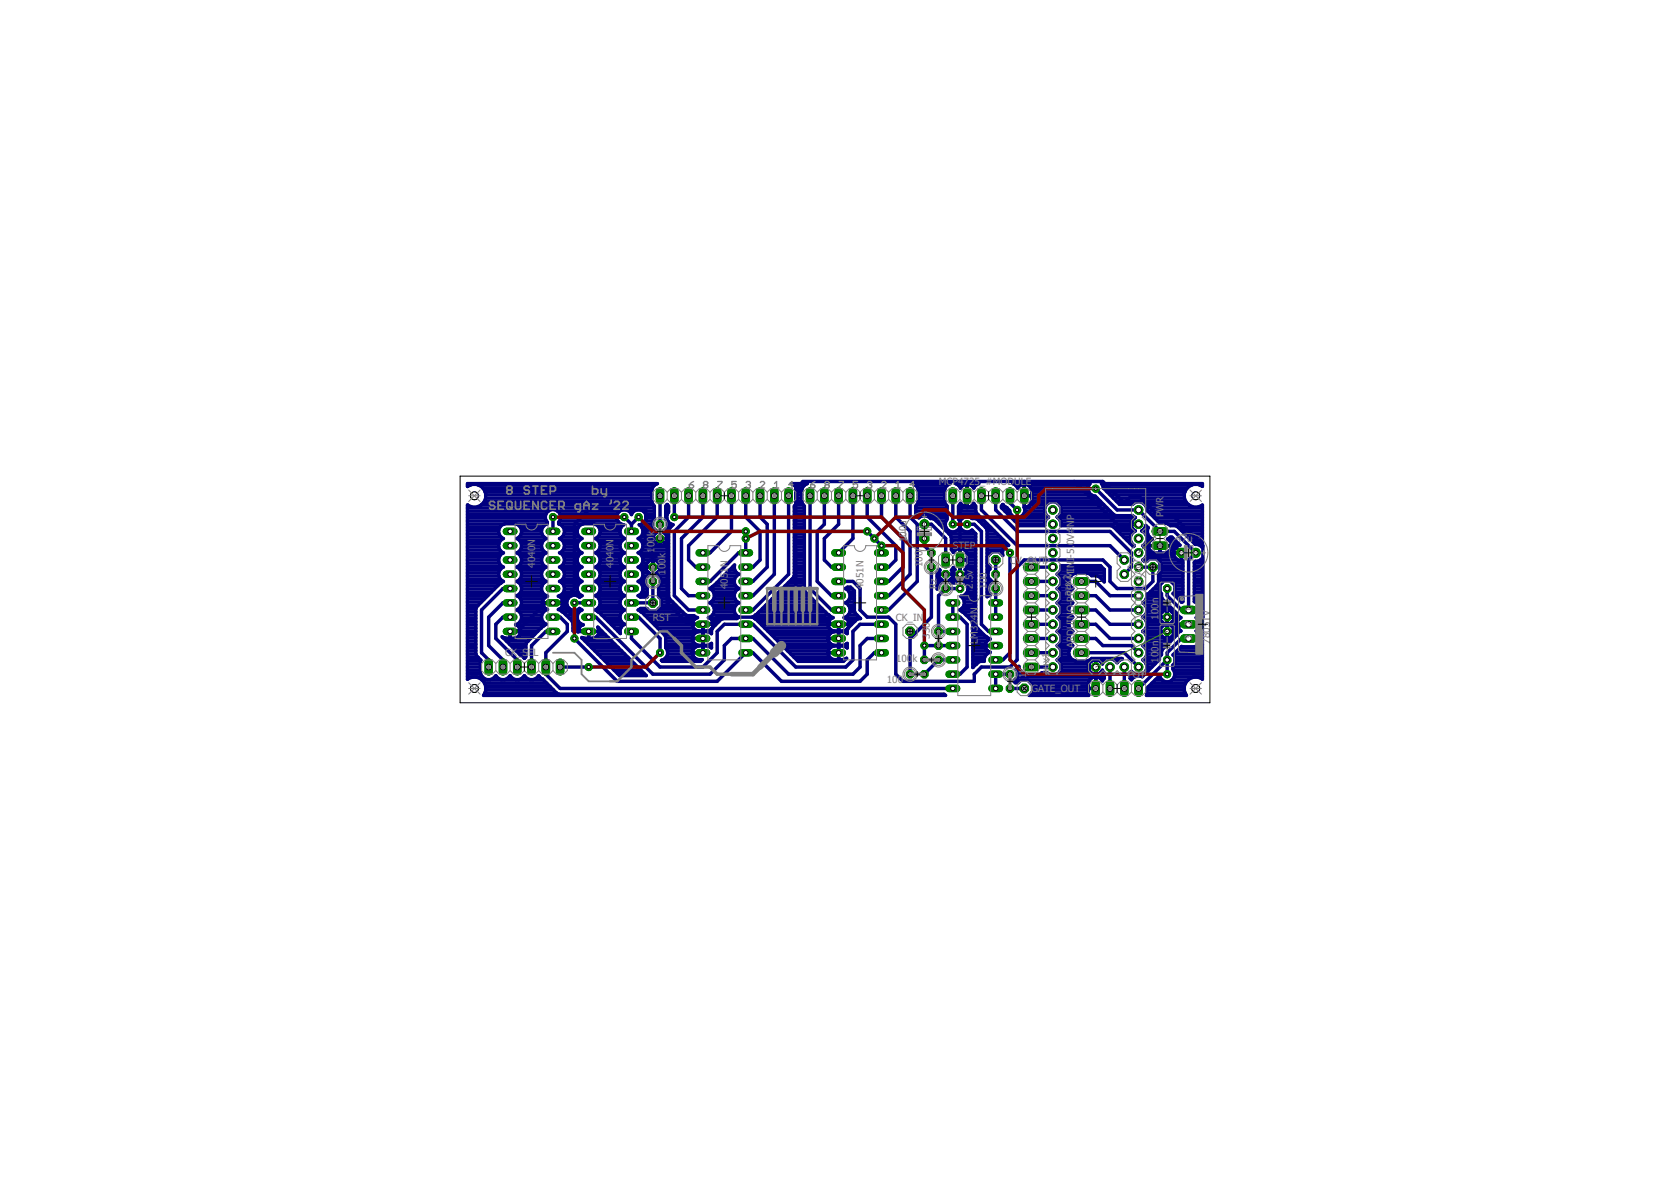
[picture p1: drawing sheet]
<svg xmlns="http://www.w3.org/2000/svg" width="297mm" height="210mm" viewBox="0 0 297 210" stroke-linecap="round" stroke-linejoin="round" font-family="sans-serif">
<defs><g id="words">
<g font-size="1.8" fill="#808080">
<text x="166.9" y="86.2">MCP47</text>
<text x="172.3" y="86.2">25_#MODUL</text>
<text x="182.4" y="86.2">E</text>
<text x="206.8" y="89.3" transform="rotate(-90 206.8 89.3)">R</text>
<text x="191" y="92.4" transform="rotate(-90 191 92.4)">P</text>
<text x="206.8" y="91.9" transform="rotate(-90 206.8 91.9)">P</text>
<text x="206.8" y="90.9" transform="rotate(-90 206.8 90.9)">W</text>
<text x="95.1" y="100.9" transform="rotate(-90 95.1 100.9)">4</text>
<text x="95.1" y="100" transform="rotate(-90 95.1 100)">0</text>
<text x="95.1" y="99" transform="rotate(-90 95.1 99)">4</text>
<text x="95.1" y="98" transform="rotate(-90 95.1 98)">0</text>
<text x="95.1" y="97" transform="rotate(-90 95.1 97)">N</text>
<text x="109.1" y="100.9" transform="rotate(-90 109.1 100.9)">4</text>
<text x="109.1" y="100" transform="rotate(-90 109.1 100)">0</text>
<text x="109.1" y="99" transform="rotate(-90 109.1 99)">4</text>
<text x="109.1" y="98" transform="rotate(-90 109.1 98)">0</text>
<text x="109.1" y="97" transform="rotate(-90 109.1 97)">N</text>
<text x="116.4" y="98.2" transform="rotate(-90 116.4 98.2)">1</text>
<text x="116.4" y="97.2" transform="rotate(-90 116.4 97.2)">0</text>
<text x="116.4" y="96.3" transform="rotate(-90 116.4 96.3)">0k</text>
<text x="118.3" y="99.2" transform="rotate(-90 118.3 99.2)">k</text>
<text x="161.1" y="96.3" transform="rotate(-90 161.1 96.3)">100u</text>
<text x="164" y="100.8" transform="rotate(-90 164 100.8)">100</text>
<text x="169.4" y="97.6">STEP</text>
<text x="179.5" y="100.2">CV_OUT</text>
<text x="191" y="101.6" transform="rotate(-90 191 101.6)">I</text>
<text x="191" y="100.9" transform="rotate(-90 191 100.9)">NI</text>
<text x="191" y="99.1" transform="rotate(-90 191 99.1)">-5.</text>
<text x="191" y="96.9" transform="rotate(-90 191 96.9)">0V#N</text>
<text x="209.1" y="96.4">47u</text>
<text x="118.3" y="102.1" transform="rotate(-90 118.3 102.1)">100</text>
<text x="129.4" y="104.7" transform="rotate(-90 129.4 104.7)">4</text>
<text x="129.4" y="103.8" transform="rotate(-90 129.4 103.8)">0</text>
<text x="129.4" y="102.8" transform="rotate(-90 129.4 102.8)">51N</text>
<text x="153.5" y="104.7" transform="rotate(-90 153.5 104.7)">4051N</text>
<text x="166.5" y="104.7" transform="rotate(-90 166.5 104.7)">Rz</text>
<text x="172.9" y="104.6" transform="rotate(-90 172.9 104.6)">2.5v</text>
<text x="175.4" y="104.7" transform="rotate(-90 175.4 104.7)">100</text>
<text x="190.3" y="105.9" transform="rotate(-90 190.3 105.9)">aux2</text>
<text x="203" y="104.3" transform="rotate(-90 203 104.3)">_RAW</text>
<text x="205.9" y="107.2" transform="rotate(-90 205.9 107.2)">n</text>
<text x="116.1" y="110.3">RST</text>
<text x="159.2" y="110.3">CK_IN</text>
<text x="165.3" y="113.5" transform="rotate(-90 165.3 113.5)">330</text>
<text x="173.8" y="113.5" transform="rotate(-90 173.8 113.5)">M324N</text>
<text x="203" y="110.8" transform="rotate(-90 203 110.8)">CV_OUT</text>
<text x="205.9" y="110.2" transform="rotate(-90 205.9 110.2)">1</text>
<text x="205.9" y="109.2" transform="rotate(-90 205.9 109.2)">0</text>
<text x="205.9" y="108.2" transform="rotate(-90 205.9 108.2)">0</text>
<text x="211.9" y="113.8" transform="rotate(-90 211.9 113.8)">3</text>
<text x="211.9" y="111.3" transform="rotate(-90 211.9 111.3)">2</text>
<text x="211.9" y="108.7" transform="rotate(-90 211.9 108.7)">1</text>
<text x="89.8" y="116.7">CK_S</text>
<text x="93.9" y="116.7">E</text>
<text x="94.9" y="116.7">L</text>
<text x="159.3" y="117.6">100</text>
<text x="162.2" y="117.6">k</text>
<text x="173.8" y="114.4" transform="rotate(-90 173.8 114.4)">L</text>
<text x="182.4" y="119.5" transform="rotate(-90 182.4 119.5)">K</text>
<text x="186.5" y="119.8" transform="rotate(-90 186.5 119.8)">aux1</text>
<text x="191" y="115.2" transform="rotate(-90 191 115.2)">ARDUINO-PRO-M</text>
<text x="205.9" y="117.8" transform="rotate(-90 205.9 117.8)">1</text>
<text x="205.9" y="116.8" transform="rotate(-90 205.9 116.8)">0</text>
<text x="205.9" y="115.8" transform="rotate(-90 205.9 115.8)">0</text>
<text x="205.9" y="114.9" transform="rotate(-90 205.9 114.9)">n</text>
<text x="215.1" y="114.4" transform="rotate(-90 215.1 114.4)">7805TV</text>
<text x="157.6" y="121.4">100</text>
<text x="182.4" y="120.5" transform="rotate(-90 182.4 120.5)">1</text>
<text x="183.3" y="123">GATE_OUT</text>
<text x="200.4" y="120.5">POT</text>
</g>
</g></defs>
<g fill="none" stroke="#000080" stroke-width=".61">
<path d="M83.1 92h13.8M83.1 95.5h6M83.1 99.5h5.5M83.1 98.9h5.7M83.1 98.3h6.2M83.1 97.8h5.8M83.1 97.2h5.5M83.1 96.6h5.6M83.1 96h5.9M83.1 94.9h5.6M83.1 94.3h5.5M83.1 93.7h5.7"/>
<path d="M83.1 93.2h6.5M83.1 92.6h14M83.1 91.4h13.9M83.1 90.8h14.4M83.1 90.3h33.2M83.1 86.2h.5M85 86.2h31.4M85.6 89.7h30.5M85.9 86.8h30.1M86.1 89.1h29.8M86.2 87.4h29.7M86.3 88.5a2.05 2.05 0 0 0-.9-2.1 2.05 2.05 0 0 0-2.3 .1v-.5h33.8l-.8 .5-.2 .6v2.1l.4 .7v2.4l-.3 .3v1.1l.8 .9"/>
<path d="M86.3 88.5a2.04 2.04 0 0 1-3.2 1.2v31a2.04 2.04 0 0 1 2.7 .2 2.04 2.04 0 0 1 .2 2.7h82.1l-.3-.2h-68.4l-.4-.2-3.2-3.1a1.47 1.47 0 0 1-2.6 0 1.47 1.47 0 0 1-2.5 0 1.47 1.47 0 0 1-2.6 0 1.49 1.49 0 0 1-1.5 .7 1.49 1.49 0 0 1-1.2-1.2l.1-2.3-.8-.7-.1-.4v-8l.1-.4 4.1-4.1 .7-.4a1.34 1.34 0 0 1-.9-1.5M86.3 88.5h29.6M86.3 87.9h29.6M88.9 97.8l.6 .5a1.36 1.36 0 0 0-.9 1.2 1.36 1.36 0 0 0 .9 1.3l-.6 .5-.3 .5M88.9 97.8a1.37 1.37 0 0 1 .6-2.1 1.37 1.37 0 0 1-.9-1.4 1.37 1.37 0 0 1 1.1-1.2h1.9a1.36 1.36 0 0 1 1.1 1.2 1.36 1.36 0 0 1-.9 1.4 1.36 1.36 0 0 1 .7 2.1M91.8 93.2h5.4M92.1 98.3h4.8M92.3 95.5h4.4M92.3 96h4.3M92.5 97.8l-.7 .5a1.35 1.35 0 0 1 .9 1.2 1.35 1.35 0 0 1-.9 1.3l.7 .5 .2 .5M92.5 97.8h4M92.5 93.7h4"/>
<path d="M92.6 98.9h3.8M92.6 94.9h3.7M92.7 96.6h3.6M92.7 99.5h3.6M92.7 97.2h3.6M92.7 94.3h3.6M96.5 97.8a1.37 1.37 0 0 1 .6-2.1 1.37 1.37 0 0 1-.9-1.3 1.37 1.37 0 0 1 1.1-1.3v-.3a1.35 1.35 0 0 1 .1-1.9 1.35 1.35 0 0 1 1.8 0 1.35 1.35 0 0 1 .1 1.9v.3a1.36 1.36 0 0 1 1.1 1.3 1.36 1.36 0 0 1-.9 1.3 1.36 1.36 0 0 1 .6 2.1M96.5 97.8l.6 .5-.2 .1M96.9 98.4a1.38 1.38 0 0 0 .2 2.4l-.6 .5-.2 .5M98.3 91.9v2.5M99.1 90.8h11.1M99.4 93.2h4.1"/>
<path d="M99.5 92.6h10.3M99.5 91.4h10.2M99.6 92h10M99.7 98.3h3.6M99.9 95.5h3.2M99.9 96h3.1M100.1 97.8l-.6 .5a1.35 1.35 0 0 1 .9 1.2 1.35 1.35 0 0 1-.9 1.3l.6 .5 .2 .5M100.1 97.8h2.7M100.1 93.7h2.7M100.2 98.9h2.5M100.3 94.9h2.4M100.3 96.6h2.4"/>
<path d="M100.3 99.5h2.3M100.3 97.2h2.3M100.3 94.3h2.3M105.7 93.2h4.8M106 98.3h4.9M106.2 95.5h4.5M106.3 96h4.3M106.4 97.8h4M106.5 93.7h3.9M106.5 98.9h3.9M106.6 94.9h3.7M106.6 96.6h3.7"/>
<path d="M106.7 99.5h3.5M106.7 97.2h3.5M106.7 94.3h3.5M110.4 97.8a1.36 1.36 0 0 1 .7-2.1 1.35 1.35 0 0 1-.9-1.2 1.35 1.35 0 0 1 .7-1.2 1.35 1.35 0 0 1-1-2.2 1.35 1.35 0 0 1 2.3 .4 1.36 1.36 0 0 1 2.4-.4 1.36 1.36 0 0 1-1 2.2 1.36 1.36 0 0 1 .7 1.2 1.36 1.36 0 0 1-.9 1.2 1.36 1.36 0 0 1 .7 2.1M110.4 97.8l.7 .5a1.35 1.35 0 0 0-.9 1.2 1.35 1.35 0 0 0 .9 1.3l-.7 .5-.2 .5M111 91.9l1.2 1.3M111.8 90.8h.9M112.2 91.4h.1M112.2 93.2v1.2M113.5 91.9l-1.3 1.3M113.6 98.3h5.3M113.9 95.5h2.2"/>
<path d="M113.9 96h2.2M114 93.2h2M114.1 97.8h4.8M114.1 97.8l-.7 .5a1.36 1.36 0 0 1 .9 1.2 1.36 1.36 0 0 1-.9 1.3l.7 .5 .2 .5M114.1 93.7h1.9M114.2 98.9h4.7M114.2 94.9h2.2M114.2 96.6h2.3M114.3 99.5h4.6M114.3 97.2h4.6M114.3 94.3h2.2M114.4 90.8h1.9"/>
<path d="M114.7 92.6h1.3M114.8 91.4h1.5M114.9 92h1.4M116.1 97v3.8M116.1 97l-1.3-1.3v-5.1h-10.2l-2.5 2.6v11.4l-2.5 2.5 2.5 2.6v1.3l1.3 1.2M116.1 95.7h2.5M116.8 94.6h.1M116.8 94.6l-.7 .6v1l.7 .7h1l.8-.7v-1l-.7-.6M117.3 95.7l-1.2 1.3M117.3 95.7l1.3 1.3v10.1l3.8 3.9h4.4M117.3 88.1v5.1M117.3 95.7v1.2"/>
<path d="M117.3 96.6h.1M117.3 96h.1M117.9 94.6h.1M118.2 96.6h.7M118.2 94.3h.7M118.2 94.9h.7M118.3 92h.2M118.3 91.4h.3M118.3 90.8h.6M118.3 90.3h.6M118.6 95.5h.3M118.6 96h.3"/>
<path d="M118.6 89.7l-.3 .2v2.4l.4 .3v1.1l-.8 .9M118.6 89.7l.3 .2v1.1a1.35 1.35 0 0 0 .7 2.3M118.6 89.7h.1M118.7 92.6h.1M118.7 93.7h.5M118.7 93.2h.6M119.6 93.3h.1M119.6 93.3l-.6 .6-.1 .4v11.8l.1 .3M119.9 88.1v3.8M122.4 88.1v3.8l-2.5 2.5v11.5l2.5 2.5h2.5M124.9 88.1v3.8l-3.8 3.8v8.9l1.3 1.3h2.5M127.5 88.1v3.8l-5.1 5.1v2.5l1.3 1.3h1.2"/>
<path d="M130 88.1v6.3l-3.8 3.9h-1.3M132.6 88.1v3.8l2.5 2.5v5.1l-1.3 1.3h-1.2M132.6 94.4v3.9h-1.3l-5.1 5h-1.3M135.1 88.1v3.8l1.3 1.3v7.6l-2.6 2.5h-1.2M137.6 88.1v14l-3.8 3.8h-1.2M140.2 88.1v14l-6.4 6.3h-1.2M141.1 86.2h1.9M141.2 92h1.8M141.2 95.5h1.8M141.2 99.5h1.8M141.2 98.9h1.8M141.2 98.3h1.8"/>
<path d="M141.2 97.8h1.8M141.2 97.2h1.8M141.2 96.6h1.8M141.2 96h1.8M141.2 94.9h1.8M141.2 94.3h1.8M141.2 93.7h1.8M141.2 93.2h1.8M141.2 92.6h1.8M141.2 91.4h1.8M141.2 90.8h1.8M141.2 90.3h1.8"/>
<path d="M141.4 89.7h1.3M141.6 86.8h1M141.7 89.1h.8M141.7 88.5h.8M141.7 87.9h.8M141.7 87.4h.8M144 88.1v16.5l3.8 3.8h1.3M146.5 88.1v5.1l-1.2 1.2v8.9l2.5 2.6h1.3M149.1 88.1v5.1l-2.6 2.5v3.8l1.3 1.3h1.3M151.6 88.1v7.6l-2.5 2.6M154.2 94.4l2.5 2.6v1.3M154.2 88.1v3.8l5 5.1v2.5l-1.2 1.3h-1.3"/>
<path d="M156.7 88.1v3.8l3.8 3.8v5.1l-2.5 2.5h-1.3M159.2 88.1v3.8l2.6 2.5v7.7l-3.8 3.8h-1.3M161.8 88.1v3.8l1.2 1.3v10.1l-5 5.1M162.7 86.2h5.7M162.8 91.4h5.6M162.8 90.8h5.6M162.8 90.3h5.6M163 89.7h5.1M163.1 86.8h4.9M163.2 89.1h4.7M163.2 88.5h4.7M163.2 87.9h4.7"/>
<path d="M163.2 87.4h4.7M163.3 92h.1M164.3 93.2h1.3l2.5 2.5v3.8M164.3 95.7v1.3l1.3 1.3M165.2 92h3.2M166.4 92.6h1.8M167 93.2h1M167.6 93.7h.5M168.1 94.3h.5M168.6 94.3a1.36 1.36 0 0 1-.2-2v-2.4l-.5-.7v-2.1l.2-.6 .8-.5h-6.7l.8 .5 .2 .6v2.1l-.4 .7v1.6l.5 .5a1.44 1.44 0 0 1 2.1 .2l.8 .1 2.8 2.8 .1 .4v2.2l.4 .5a1.33 1.33 0 0 1 1.4-.7 1.33 1.33 0 0 1 1.1 1.2v1.7l-.2 .6-.2 .2 .3 .4v1l-.7 .6M168.6 94.3a1.34 1.34 0 0 0 2-.7l.6 .7M168.7 94.9h4.7"/>
<path d="M169.1 95.5h4.3M169.1 97.2h4.3M169.1 96.6h4.3M169.1 96h4.3M169.2 97.8h.6M169.4 88.1v5.1M169.9 86h4.1l-.4 .1-.5 .7a1.32 1.32 0 0 0-1.2-.8 1.32 1.32 0 0 0-1.2 .8l-.5-.7zM170.2 94.3h1M170.3 86.2h.9M170.4 92h.9M170.4 91.4h3.4M170.4 90.8h3"/>
<path d="M170.4 90.3h3M170.6 92.6h.1M170.6 93.7h.1M170.6 99.5h1.4M170.6 99.5h.1M170.6 98.9h.1M170.6 98.3h.1M170.6 97.8h.1M170.6 89.7h.3M171.2 94.3l.5 .2h.5l.5-.2M171.5 97.8h1.9M171.9 93.2h1.3l1.3 1.2v16.6l1.2 1.2h1.3"/>
<path d="M171.9 89.4l-1.3 1.2v11.5M171.9 85.6v4.6M171.9 88.1h.1M171.9 98.3h1.5M171.9 89.7h.1M171.9 89.1h.1M171.9 88.5h.1M171.9 87.9h.1M171.9 87.4h.1M171.9 86.8h.1M171.9 86.2h.1M172 99.5h1.4"/>
<path d="M172 98.9h1.4M172.6 92h1.8M172.6 86.2h.9M172.7 94.3l.1-.1 .6 .7M172.7 94.3h.2M173 89.7h.2M173.4 90.8v-.9l-.3-.4a1.32 1.32 0 0 1-1.2 .7 1.32 1.32 0 0 1-1.2-.7l-.3 .4v2.4l.2 .4a1.34 1.34 0 0 1 2.2-.5h.6l.4 .1 1.5 1.6 .2 .4v11.8l.5-.3v-.3l-.4-.3v-1.2l.7-.7-.7-.7v-1.1l.4-.4v-.5l-.5-.5v-1.2M173.4 94.9v16.2l.2 .4 2 1.9M173.4 90.8l.2 .4 5.7 5.7a1.32 1.32 0 0 0-1 1.8l-.7-.6h-1.2l-.9 .8M174 92.6h1M174.5 88.1v2.5l6.3 6.4h16.5l2.6 2.5M174.6 93.2h.9"/>
<path d="M175.2 93.7h.9M175.5 95.5h2.3M175.5 99.5h.1M175.5 98.9h.1M175.5 98.3h.6M175.5 97.8h2.8M175.5 97.2h3.2M175.5 96.6h3.5M175.5 96h2.9M175.5 94.9h1.8M175.5 94.3h1.2M177 88.1v2.5l3.8 3.8h16.5l3.8 3.9v2.5l-1.2 1.3"/>
<path d="M177 99.5v2.6M177.9 98.3h.3M178.1 90.3h.9M178.3 89.7l-.3 .2v.3l3.2 3.2h4.5a1.41 1.41 0 0 1 .7-1.5 1.49 1.49 0 0 1-.4-2.2 1.49 1.49 0 0 1 2.3 0 1.49 1.49 0 0 1-.4 2.2 1.41 1.41 0 0 1 .7 1.5h8.9l.4 .2 3.5 3.5 .2-.1a1.46 1.46 0 0 1-.7-1.4 1.46 1.46 0 0 1 .9-1.2l-.1-.1M178.3 89.7l.6 .5M178.3 89.7h.1M178.6 90.8h.9M178.9 90.2l.6 .5 .2 .7M179 90.2h.1M179.2 91.4h.5M179.5 88.1v1.3l1.3 1.2M179.5 98.3v17.7l-1.2 1.3h-1.3"/>
<path d="M179.7 91.4l.3 .4 .6 .2M179.8 92h6.5M180.4 92.6h5.4M180.5 86.2h.9M181 93.2h4.7M181.9 91.4l-.3 .4-.5 .2M181.9 91.4h4M182.1 85.6v4.6M182.1 88.1h1.3M182.1 90.2l.1 .7-.3 .5M182.1 89.7h.1M182.1 89.1h.1"/>
<path d="M182.1 88.5h.1M182.1 87.9h.1M182.1 87.4h.1M182.1 86.8h.1M182.1 86.2h.1M182.1 90.3h3.6M182.2 90.8h3.5M182.8 86.2a1.35 1.35 0 0 0-1.9 .6l-.5-.7-.4-.1h13.8a1.32 1.32 0 0 0-.3 1.4 1.32 1.32 0 0 0 1.2 .8l3.3 3.3 .4 .2h2.9l.5 .3M182.8 86.2l.4 .5 .2 .3v2a1.33 1.33 0 0 1-1.3 1.2M182.8 86.2h10.8M183.1 89.7h3M183.3 86.8h10.1"/>
<path d="M183.4 89.1h12.2M183.4 88.5h11.6M183.4 87.9h10.6M183.4 87.4h10.1M188 92h13.8M188.3 89.7h7.9M188.4 91.4h9.5M188.5 92.6h12.7M188.6 90.3h8.2M188.6 93.2h12.5M188.6 90.8h8.7M191 85.6l7.6 7.6h3.8"/>
<path d="M194.8 86.8l3.8 3.8h3.8l3.8 3.8h2.5l3.9 3.9-1.3 1.2v8.9h-1.3l-2.5-2.5v-1.3M195.8 86h17.9v.4a2.05 2.05 0 0 0-3.2 1.7 2.05 2.05 0 0 0 3.2 1.7v7.5l-.3-.3-.5-.2h-.4l-3.2-3.2-.4-.2h-.9l-.7-.4h-1.1l-2.3-2.3a1.45 1.45 0 0 0-.9-1.4 1.45 1.45 0 0 0-1.7 .3h-2.3l-2.9-2.9zM196 86.2h15.8M196.2 86.8h14.8M196.7 87.4h14M197.3 87.9h13.2M197.9 88.5h12.6M198 93.7h3.2M198.5 89.1h12.3M198.6 94.3h3.1M199.2 94.9h2M199.7 95.5h1.2"/>
<path d="M200.3 96h.6M200.9 96.6h.3M201.8 92a1.32 1.32 0 0 0-.1 2.3M202.4 93.2h.1M203.1 94.3l.4-.4 .2-.5 .4 .4a1.41 1.41 0 0 0 .8 2 1.33 1.33 0 0 0-.8 1.4 1.33 1.33 0 0 0 1.2 1.1h1.8a1.33 1.33 0 0 0 1.2-1.1 1.33 1.33 0 0 0-.8-1.4l.5-.3h.3l1.5 1.4h-.4l-.7 .8v1.1l.7 .8h.9v7.3l-.3 .1M203.1 94.3l-.2 .1 .7 .5M203.1 94.3h.9M203.2 99.5l.3 .3h.4l.4-.5h1.2l.9 .9v1.2l-.4 .5v1.6M203.2 99.5h1M203.4 97.2h.7M203.5 89.7h7.8M203.6 96.6h.6"/>
<path d="M203.6 93.7h.4M203.6 94.9h.4M203.6 94.9a1.49 1.49 0 0 1-.4 2.1 1.49 1.49 0 0 1 0 2.5M203.7 98.9h5M203.8 97.8h.6M203.8 90.3h9.9M203.9 95.5h.5M203.9 98.3h4.8M203.9 96h.6M204 90.8h9.7M204.1 97h4.6l1.3 1.3M204.6 91.4h9.1"/>
<path d="M205.2 92h8.5M205.7 99.5h3.6M205.8 92.6h7.9M206.2 97v10.1l1.3 1.3v5M206.2 97.8h.1M206.2 97.2h.1M207.7 93.2h6M207.9 96h1M208 97.8h.7M208.2 96.6h1.3M208.3 97.2h.8M208.7 98.3h1.3"/>
<path d="M209.4 93.7h4.3M210 98.3v1.3M210 99.5h.1M210 98.9h.1M210 98.3h.1M210 94.3h3.7M210.6 94.9h3.1M211.2 95.5h2.5M211.8 96h1.9M212.3 96.6h1.4M213.3 86.2h.4M213.4 99.5h.3"/>
<path d="M213.6 97.2h.1M83.1 112.2h1.5M83.1 108.2h1.5M83.1 118.6h2.3M83.1 119.7h2.3M83.1 119.1h2.3M83.1 118h2.3M83.1 117.4h2.3M83.1 116.8h1.9M83.1 116.2h1.5M83.1 115.7h1.5M83.1 115.1h1.5"/>
<path d="M83.1 114.5h1.5M83.1 113.9h1.5M83.1 113.4h1.5M83.1 112.8h1.5M83.1 111.6h1.5M83.1 111h1.5M83.1 110.5h1.5M83.1 109.9h1.5M83.1 109.3h1.5M83.1 108.7h1.5M83.1 107.6h1.9M83.1 107h2.5"/>
<path d="M83.1 106.4h3M83.1 105.9h3.6M83.1 105.3h4.2M83.1 104.7h4.8M83.1 104.1h5.4M83.1 103.5h6M83.1 103h5.9M83.1 102.4h5.6M83.1 101.8h5.5M83.1 101.2h5.8M83.1 100.6h6.1M83.1 100.1h5.7"/>
<path d="M89.5 113.4h.1M90 113.9h3.9M90.6 114.5h2.9M90.7 104.6h-1.3l-3.8 3.8v7.6l1.3 1.3v1.3M90.7 109.7h-1.3l-1.3 1.3v2.5l3.8 3.8v1.3M90.7 107.1h-1.3l-2.5 2.6v5l2.5 2.6v1.3M90.7 113.4h.1M90.7 112.8h.1M91.2 115.1h2.3M91.7 111h5.2M91.8 115.7h1.7M91.8 113.4h2.6"/>
<path d="M91.9 105.9h5.2M92.1 100.6h4.7M92.2 103.5h4.6M92.2 108.2h4.8M92.3 116.2h1.2M92.3 108.7h4.3M92.4 103h4.2M92.4 111.6h3.8M92.4 112.8h2.6M92.4 101.2h4.1M92.5 110.5h4M92.5 106.4h4.1"/>
<path d="M92.5 105.3h3.9M92.6 100.1h3.8M92.6 107.6h3.9M92.6 104.1h3.8M92.7 109.3h3.6M92.7 102.4h3.6M92.7 101.8a1.32 1.32 0 0 1-.9 1.5 1.35 1.35 0 0 1 .9 1.3 1.35 1.35 0 0 1-.9 1.3 1.35 1.35 0 0 1 .9 1.2 1.35 1.35 0 0 1-.9 1.3 1.37 1.37 0 0 1 .9 1.4 1.37 1.37 0 0 1-1 1.2 1.22 1.22 0 0 1 .9 1.3 1.22 1.22 0 0 1-1.2 1.1h-1.7l-.4-.2 3.9 3.8 .3-.3v-2.1l.1-.4 .3-.3M92.7 109.9h3.6M92.7 107h3.7M92.7 104.7h3.6M92.7 101.8h3.6M93 116.8h.4"/>
<path d="M93.9 113.9h.1M95.6 112.2h-4.9v1.2M96.2 111.6v.1M96.2 111.6l-2.3 2.3M96.3 101.8a1.34 1.34 0 0 0 .8 1.5 1.37 1.37 0 0 0-.9 1.4 1.37 1.37 0 0 0 1.1 1.3 1.22 1.22 0 0 0-.8 1.6M96.4 107.1h3.8M96.5 107.6l.5 .6M96.9 111.1l-.7 .5M97 108.2l.3 .1a1.38 1.38 0 0 0-1.1 1.3 1.38 1.38 0 0 0 .9 1.4l-.2 .1M97 107.1l-5.1 5.1M98.3 112.2h-1.3l-2.5 2.5v3.9M98.3 109.7h1.3l1.2 1.3v1.2l-3.8 3.8v3.8l2.6 2.6h69.8"/>
<path d="M98.3 107.1v.1M99.5 105.9h2.2M99.6 118.6h5M99.6 108.2l-.3 .1 .6 .4M99.6 108.2h1.6M99.8 100.6h3.4M99.8 103.5h3.3M99.9 108.7h3.1M99.9 106.4h1M100 103h2.9M100.1 101.2h2.8M100.1 107.6l-.5 .6"/>
<path d="M100.1 107.6h.7M100.2 107h.6M100.2 105.3h2.6M100.2 100.1h2.5M100.2 104.1h2.5M100.3 102.4h2.3M100.3 101.8a1.32 1.32 0 0 1-.8 1.5 1.37 1.37 0 0 1 .9 1.4 1.37 1.37 0 0 1-1.1 1.3 1.22 1.22 0 0 1 .8 1.6M100.3 104.7h2.3M100.3 101.8h2.3M100.6 109.3h2M101.2 109.9h1.4M101.7 110.5h1.1"/>
<path d="M101.9 111.6h1M101.9 111h1.7M102.1 107.1h2.5M102.1 113.5l7.6 7.6h17.8l5.1-5.1h1.2l5.1 5.1h14l1.3-1.3v-2.5l1.2-1.3h1.3M102.5 105.9h.9M102.5 112.2h4.5M102.6 101.8a1.29 1.29 0 0 0 .9 1.5 1.36 1.36 0 0 0-.9 1.3 1.36 1.36 0 0 0 .9 1.3l-.4 .2a1.37 1.37 0 0 0-2 0 1.37 1.37 0 0 0 0 1.9 1.37 1.37 0 0 0 1.9 .2M102.6 101.8l.2-.5 .7-.5a1.36 1.36 0 0 1-.9-1.3 1.36 1.36 0 0 1 .9-1.2 1.36 1.36 0 0 1-.9-1.3 1.36 1.36 0 0 1 .9-1.3 1.37 1.37 0 0 1-.9-1.4 1.37 1.37 0 0 1 1.1-1.2h1.9a1.36 1.36 0 0 1 1.1 1.2 1.36 1.36 0 0 1-.9 1.4 1.35 1.35 0 0 1 .9 1.3 1.35 1.35 0 0 1-.9 1.3 1.35 1.35 0 0 1 .9 1.2 1.35 1.35 0 0 1-.9 1.3l.7 .5 .2 .5M103 108.2l.5 .2a1.37 1.37 0 0 0-.9 1.4 1.37 1.37 0 0 0 1.1 1.2 1.18 1.18 0 0 0-.9 1.3l-.4-.2h-.5v-1.4l-.2-.3-1.8-1.7M103.4 113.3l.5 .1h1.5a1.21 1.21 0 0 0 .9-1.9l8.6 8.6h-4.8zM103.4 113.4h.1M104 113.9h4.7"/>
<path d="M104.6 114.5h4.7M104.6 109.7h1.3l10.2 10.1h10.1l2.6-2.5v-2.6l1.2-1.2h3.8l6.4 6.3h11.4l1.3-1.2v-3.9l1.3-1.2h2.5M104.6 112.2v1.2M104.6 113.4h.1M104.6 112.8h.1M105.1 115.1h4.8M105.7 115.7h4.8M105.7 113.4h2.5M105.9 105.9h5.1M106.1 100.6h4.7M106.2 103.5h4.5M106.2 108.2h4.5"/>
<path d="M106.3 108.7l4 3.9a1.27 1.27 0 0 1 .5-1.5M106.3 116.2h4.7M106.3 108.7h4.3M106.3 103h4.3M106.4 111.6h.1M106.4 112.8h1.2M106.4 101.2h4.1M106.5 106.4h3.9M106.5 105.3h3.9M106.6 100.1h3.7M106.6 104.1h3.7M106.6 107.6h3.7"/>
<path d="M106.7 102.4h3.5M106.7 101.8a1.32 1.32 0 0 1-.9 1.5 1.35 1.35 0 0 1 .9 1.3 1.35 1.35 0 0 1-.9 1.3 1.35 1.35 0 0 1 .9 1.2 1.35 1.35 0 0 1-.9 1.3l.5 .3M106.7 107h3.5M106.7 104.7h3.5M106.7 101.8h3.5M106.9 116.8h4.7M107 109.3h3.3M107.5 117.4h4.7M107.6 109.9h2.6M108 118h4.8M108.1 110.5h2.3M108.6 118.6h4.7"/>
<path d="M108.7 111h2.1M109.2 119.1h4.7M109.3 111.6h1.1M109.8 119.7h4.7M109.9 112.2h.3M110.2 101.8a1.32 1.32 0 0 0 .9 1.5 1.35 1.35 0 0 0-.9 1.3 1.35 1.35 0 0 0 .9 1.3 1.35 1.35 0 0 0-.9 1.2 1.35 1.35 0 0 0 .9 1.3 1.35 1.35 0 0 0-.9 1.3 1.35 1.35 0 0 0 .9 1.3l-.3 .1M112.2 109.7h1.3l3.8 3.8v2.5M113.5 105.9h1.5M113.7 100.6h1.2M113.8 103.5h.9M113.9 108.7l4.3 4.2 .1 .4v1.8a1.35 1.35 0 0 1-.7 2.3M113.9 108.7h7.4"/>
<path d="M114 103h.7M114 101.2h.9M114.1 105.3h.9M114.2 100.1h.9M114.2 104.1h.7M114.3 102.4h.8M114.3 101.8a1.29 1.29 0 0 1-.9 1.5 1.36 1.36 0 0 1 .9 1.3 1.36 1.36 0 0 1-.9 1.3l.4 .2h1.2v-1.8l-.3-.4v-1.1l.8-.8M114.3 104.7h.7M114.3 101.8h1.1M114.6 109.3h7.3M114.9 100.8h2.4M115.2 109.9h8.5"/>
<path d="M115.5 102l-.6-.7v-1l.7-.7h1l.7 .7v1l-.7 .7M115.5 102h.1M115.8 110.5h7.4M116.1 103.3v3.8h-3.9M116.1 100.6h.1M116.1 100.1h.1M116.3 111h6.8M116.6 102h.1M116.6 102l.8 .8v1.1l-.3 .4v1.8l.4 .4v1.3l-.8 .8h-1.2l-.5-.4h-1.2l-.4 .2 .5 .3M116.8 101.8h2.1M116.9 111.6h6.4M117.1 102.4h1.8"/>
<path d="M117.1 105.9h1.8M117.1 105.3h1.8M117.1 104.7h1.8M117.1 100.1h1.8M117.1 108.2h3.6M117.2 104.1h1.7M117.3 101.2h1.6M117.3 100.6h1.6M117.4 106.4h1.6M117.4 103.5h1.5M117.4 103h1.5M117.5 112.2h9"/>
<path d="M117.5 107.6h2.6M117.5 107h2.1M117.6 117.4h.1M117.6 117.4h7.1M118.1 112.8h5.2M118.3 115.1h5.2M118.3 114.5h5.3M118.3 113.9h4.8M118.3 113.4h4.8M118.4 116.8h5M118.6 115.7h4.5M118.7 116.2h4.4"/>
<path d="M119 106.4l2.8 2.9 .4 .1h1.2l.6 .4-.3 .1M123.1 113.5h1.9M123.2 110.5a1.21 1.21 0 0 0 1 1.7h1.5a1.24 1.24 0 0 0 1.1-1.2M123.4 116.8l.6 .4h.8l-.3 .3h-6.7l-.2-.1M123.5 115.1l.7-.3h1.7l.5 .3M123.5 115.1a1.21 1.21 0 0 0-.1 1.7M123.7 109.9l-.5 .6M124.9 111v5h-1.8M124.9 115.7h.1M124.9 115.1h.1M124.9 114.5h.1M124.9 113.9h.1"/>
<path d="M124.9 113.4h.1M124.9 112.8h.1M124.9 111.6h.1M124.9 111h.1M126.2 111l1.3-1.3h19l1.3 1.3M126.2 109.9h4.8M126.3 109.9l-.4-.1a1.38 1.38 0 0 0 1.1-1.3 1.38 1.38 0 0 0-.9-1.4 1.36 1.36 0 0 0 .9-1.2 1.36 1.36 0 0 0-.9-1.3l.7-.4 3.8-3.8a1.32 1.32 0 0 0 .8 1.7 1.36 1.36 0 0 0-.9 1.2 1.36 1.36 0 0 0 .9 1.3 1.36 1.36 0 0 0-.9 1.3 1.36 1.36 0 0 0 .9 1.2 1.36 1.36 0 0 0-.9 1.3 1.36 1.36 0 0 0 .9 1.3l-.4 .2h-2.4l-.4 .2-1.6 1.5M126.3 109.9l.4 .6M126.3 114.5l.2-.2v.9l-.1-.1M126.3 114.5h.2M126.4 104.7h4.8M126.4 115.1h.1"/>
<path d="M126.4 107h4.7M126.6 111.6h.1M126.6 111.6l-.1 .4v.6l-.6-.3h-1.7a1.22 1.22 0 0 0-1.1 1.2 1.22 1.22 0 0 0 1.1 1.2h1.5l.6-.2M126.6 109.3h4.3M126.7 107.6h4.1M126.7 110.5l.1 .5M126.7 110.5h1.1M126.8 111h.4M126.9 105.3h3.8M126.9 106.4h3.8M126.9 104.1h3.9M127 108.7h3.6"/>
<path d="M127 108.2h3.5M127 105.9h3.5M127.4 103.5h3.1M128 103h2.6M128.6 102.4h2.3M129.2 101.8h1.8M129.8 101.2h.8M130.3 100.6h.2M134.1 109.9h13.7M134.3 109.3h13M134.8 110.5h12.5M134.9 108.7h11.8"/>
<path d="M135.4 111h11.8M135.5 108.2h10.6M136 111.6h11.4M136.1 107.6h9.4M136.5 112.2h14.1M136.7 107h8.3M137.1 112.8h10.3M137.2 106.4h7.2M137.7 113.4h9.5M137.8 105.9h6M138.3 113.9h9M138.4 105.3h4.8"/>
<path d="M138.8 114.5h9M139 104.7h4M139.4 115.1h8.2M139.6 104.1h3.4M140 115.7h7.3M140.1 103.5h2.9M140.6 116.2h6.6M140.7 103h2.3M141.2 116.8h6.3M141.2 102.4h1.8M141.2 101.8h1.8M141.2 101.2h1.8"/>
<path d="M141.2 100.6h1.8M141.2 100.1h1.8M141.5 109.7v-22.9l1.2-1.2h53.3l3.9 3.8 1.2-1.3h1.3l3.8 3.8h2.5l5.1 5.1v12.7l-1.2 1.3M141.7 117.4h8.4M147.2 111h3.8M147.2 111a1.24 1.24 0 0 0 1.1 1.2h1.5a1.24 1.24 0 0 0 1.2-1.2M147.2 113.5h1.9M147.2 116h1.9M147.3 110.5l-.1 .5M147.3 114l.5 .5M147.6 115.1a1.23 1.23 0 0 0-.1 1.7M147.6 115.1l.7-.3h1.7l.5 .3"/>
<path d="M147.8 109.9l.3-.1-.5-.2-.7-.6-3.8-3.8-.1-.4v-14.9l-.5-.7v-2.1l.2-.6 .5-.4 .3-.1h-2.8l.7 .5 .3 .6v2.1l-.5 .7v12.4l-.1 .3-6.4 6.4-.9 .7 .6 .4 7.5 7.4h8l.6-.5-.7 .2h-1.5l-.5-.1-.3-.3M147.8 109.9l-.5 .6M147.8 114.5l.5 .2h1.5l.6-.2M149.1 111v6.2M149.1 116.8h.1M149.1 116.2h.1M149.1 115.7h.1M149.1 115.1h.1M149.1 114.5h.1M149.1 113.9h.1M149.1 113.4h.1M149.1 112.8h.1"/>
<path d="M149.1 111.6h.1M149.1 111h.1M150.3 109.9h2.6M150.4 114.5l.2-.2v.9l-.1-.1M150.4 114.5h.2M150.5 104.7h1M150.5 115.1h.1M150.5 107h1.4M150.7 111.6l-.1 .4v.6l-.6-.3h-1.7a1.22 1.22 0 0 0-1 1.7M150.7 111.6h.1M150.8 109.3h1.6M150.9 110.5l.1 .5"/>
<path d="M150.9 110.5l-.2-.3-.7-.4a1.37 1.37 0 0 0 1.1-1.3 1.37 1.37 0 0 0-.9-1.4 1.35 1.35 0 0 0 .9-1.2 1.35 1.35 0 0 0-.9-1.3l.5-.2h.5l.7 .6v3.6l.1 .4 1 .9-.7 .2-1.6 1.5M150.9 110.5h1M150.9 107.6h1M151 111h.3M151 105.3h.9M151 106.4h.9M151.1 108.7h.8M151.1 108.2h.8M151.1 105.9h.8M156.7 111h-3.8l-1.3 1.2v5.1l-1.3 1.3h-8.8l-7.7-7.6h-5l-1.3 1.2v3.8l-2.6 2.6h-7.6l-5.1-5.1v-1.3M161.8 112.2v7.6M165.6 100.8v8.9l-3.8 3.8"/>
<path d="M166.6 104.1h.2M166.6 103.5h.6M166.6 103h.7M166.6 102.4h.3M166.6 101.8h.3M166.9 102.1h5l1.3 1.2v10.2l1.3 1.2h2.5M166.9 101.2l.2 .1-.2 .3v1l.7 .6-.8 .8v.5l-.2 .2v-3l.3-.3zM166.9 101.2h.1M167.6 103.2h.1M168.1 102.1h.1M168.7 103.2h.1M168.7 103.2l.6-.6v-1l-.2-.3 .4-.4 .3 .3-.4 .4v1l.7 .6"/>
<path d="M168.7 103.2l.3 .4h.7l.4-.4M168.9 103h.9M169 103.5h.8M169.2 101.2h.5M169.3 102.4h.1M169.3 101.8h.1M169.4 114.7h-5.1v2.6M169.4 107.1v2.6h1.2l1.3 1.3v7.6l-1.3 1.2h-1.2M169.4 117.3h-2.6l-2.5 2.5M170.1 103.2h.1M170.6 104.6h-2.5l-1.3 1.3v6.3h2.6M170.6 101.8h.1"/>
<path d="M170.6 101.2h.1M170.6 100.6h.1M170.6 100.1h.1M170.8 106a1.38 1.38 0 0 1-.2 2.4l.4 .3M170.8 106h.1M171 108.2h2.4M171 108.7l1.8 1.7 .1 .3v7.9l.7-.6M171 108.7h2.4M171.2 103.2l.8 .8v1.2l-.8 .8h-.4M171.2 103.2h.1M171.2 106.4h2.2M171.3 107.6h2.1"/>
<path d="M171.3 105.9h2.1M171.4 107h2M171.5 103h1.9M171.5 103.5h1.9M171.6 101.2h1.8M171.7 109.3h1.7M171.9 102.4h1.5M171.9 101.8h1.5M171.9 105.3h1.5M171.9 100.6h1.5M172 100.1h1.4M172 104.7h1.4"/>
<path d="M172 104.1h1.4M172.3 109.9h1.1M172.8 110.5h.6M172.9 112.2h1.4M172.9 118.6h.1M172.9 118h.7M172.9 117.4h2.1M172.9 116.8h2.1M172.9 116.2h2.6M172.9 115.7h2.6M172.9 115.1h2.3M172.9 114.5h2.3"/>
<path d="M172.9 113.9h2.5M172.9 113.4h2.6M172.9 112.8h2M172.9 111.6h.8M172.9 111h.5M173.6 118h.1M175.5 105.9h.4M175.5 105.3h.2M175.5 104.7h.1M175.5 104.1h.1M175.5 103.5h.6M175.5 103h.5"/>
<path d="M175.5 102.4h.1M175.5 101.8h.1M175.5 101.2h.4M175.5 100.6h.5M175.5 100.1h.1M175.6 113.4l.4 .2a1.21 1.21 0 0 0-.9 1.2 1.21 1.21 0 0 0 .9 1.1 1.4 1.4 0 0 0-1 1.6h-.7l-.7 .5M177 104.6v5.1M177 114.7v.1M179.5 119.8h-2.5v2.6M180.8 119.1h.4M180.9 119.7h.8M181 118.6h.1"/>
<path d="M183.3 111h3.9M183.3 113.5h3.9M183.3 116h3.9M183.3 100.8h3.9M183.3 118.6h3.9M183.3 105.9h3.9M183.3 103.3h3.9M183.3 108.4h3.9M185 119.7h1.2M187.9 112.2a1.45 1.45 0 0 1 0 2.5 1.48 1.48 0 0 1 0 2.6 1.48 1.48 0 0 1 .4 2.2 1.48 1.48 0 0 1-2.2 .1h-.9l-.8 .4h-2.1a1.43 1.43 0 0 1-1.2-1.6l-.5 .5 .3 .4v1.1l-.7 .7 .3 .2h.5l.5-.4h1.2l.9 .9v1.2l-.7 .6h10.6v-2.1a1.3 1.3 0 0 1 1.2-1.2M188 112.2h2.7M188.1 117.4h2.8"/>
<path d="M188.1 104.7h2.5M188.1 119.7h6M188.1 107h2.4M188.2 109.9h2.2M188.2 114.5h2.2M188.2 101.8h8.1M188.3 102.4h2M188.3 115.1h2M188.3 109.3h2M188.4 107.6a1.5 1.5 0 0 1-.5 2.1 1.47 1.47 0 0 1 0 2.5M188.4 116.8h1.8M188.4 107.6h1.8"/>
<path d="M188.4 104.1h1.8M188.4 112.8h1.8M188.5 111.6h1.7M188.5 105.3h1.6M188.5 119.1h5.1M188.5 118h5.1M188.5 106.4h1.6M188.6 113.9h1.5M188.6 110.5h1.5M188.6 101.2h7.7M188.6 115.7h1.4M188.6 103h1.4"/>
<path d="M188.6 108.2h1.4M188.6 118.6h6.2M188.6 116.2h1.4M188.6 113.4h1.4M188.6 111h1.4M188.6 108.7h1.4M188.6 105.9h1.4M188.6 103.5h1.4M188.6 100.6h7.1M190.2 107.6a1.48 1.48 0 0 0 .5 2.1 1.47 1.47 0 0 0-.1 2.5M190.6 112.2h.1a1.46 1.46 0 0 0-.1 2.5M190.6 114.8a1.5 1.5 0 0 0-.6 1.5 1.5 1.5 0 0 0 1.2 1.2h2.1l.8-.5 5.4 .1-.5 .2-.4 .5a1.46 1.46 0 0 0-1.4-.7 1.46 1.46 0 0 0-1.2 .9"/>
<path d="M190.6 107.1h.1M190.6 107.2l-.4 .4M190.6 114.7h.1M192.2 113.5h2.6l1.2 1.2h5.1l1.3 1.3M192.2 111h2.6l2.5 2.5h5.1M192.2 108.4h2.6l2.5 2.6h5.1M192.2 116h7.7l2.5 2.6M192.2 105.9h2.6l2.5 2.5h5.1M192.2 103.3h2.6l2.5 2.6h5.1M193.5 117.4h.7M194.8 117.2v5.2M194.8 119.7h.1"/>
<path d="M194.8 119.1h.1M194.8 118h.1M194.8 117.4h.1M195.2 102.4h1.1M195.4 117.4h1M195.4 119.7h.9M195.8 103h.5M196 118a1.31 1.31 0 0 0-2-.5 1.31 1.31 0 0 0 0 2.1 1.31 1.31 0 0 0 2-.5M196 119.1l.3 .5v.9l-.3 .5-.5-.5-.6-.2M196 119.1h.1M196 118h.1M196.3 101.2l-.7-.7h-7a1.41 1.41 0 0 1-.7 1.6 1.47 1.47 0 0 1 0 2.5 1.47 1.47 0 0 1 0 2.5l.5 .5"/>
<path d="M196.3 101.2v2.2l-1-.9-.3-.2h-.9l-.8-.4h-2.1a1.5 1.5 0 0 0-1.2 1.2 1.5 1.5 0 0 0 .7 1.5 1.47 1.47 0 0 0-.1 2.5M197.3 118.6v3.8M198.2 117.4h.7M199.9 118.6v3.8M200.9 119.7h.6M202.4 100.8h2.5v2.5l-1.2 1.3h-5.1l-1.3-1.3v-2.5l-1.3-1.3h-13.9l-1.3 1.3v16.5l-1.3 1.3h-5l-1.3 1.2v1.3h-12.7l-1.3-1.3v-8.8l-1.2-1.3h-3.8l-1.3-1.3v-3.8l-1.3-1.3h-2.5M203.2 112.2h6.6M203.3 119.7h.3M203.3 117.4h2.6M203.3 107h3.9M203.4 109.9h2.8M203.4 114.5h4.1"/>
<path d="M203.5 115.1h3.5M203.6 109.3h2.6M203.6 107.6a1.5 1.5 0 0 1-.4 2.1 1.47 1.47 0 0 1 0 2.5 1.45 1.45 0 0 1 0 2.5 1.48 1.48 0 0 1 0 2.6 1.48 1.48 0 0 1 .3 2.3 1.48 1.48 0 0 1-2.4-.3l-.2 .3v.9l.2 .3a1.4 1.4 0 0 1 2-.5l3-3.1v-.5l.4-.3 .1-1 3.1-3.2 .2-.1-.5-.5M203.6 116.8h2.5M203.6 107.6h4.2M203.7 112.8h2.6M203.7 111.6h2.6M203.7 118h1.6M203.8 119.1h.4M203.8 106.4h2.8M203.8 110.5h2.7M203.8 113.9h4.3"/>
<path d="M203.8 115.7h2.7M203.8 108.7h2.9M203.9 105.6a1.41 1.41 0 0 1-.7 1.5l.4 .5M203.9 108.2h4.4M203.9 118.6h.9M203.9 105.6h.1M203.9 116.2h2.6M203.9 113.4h3M203.9 111h3M203.9 105.9h2.6M204.4 105.3h1.8M204.5 105.2l-.3 .3-.3 .1"/>
<path d="M204.5 105.2h.1M205 104.7h1.1M205.6 104.1h.5M206 103.5l-.2 .4-1.3 1.3M206 103.5h.6M206 103h4.3M206 102.4h4.3M206 101.8h4.3M206.2 109.7h2.5M206.3 100.1h4M206.4 101.2h3.9M206.4 100.6h3.9"/>
<path d="M206.6 106.4l-.1-.9-.4-.3v-1.2l.8-.8h1.1l.9 .8v1.2l-.4 .3 1.5 1.5M206.6 106.4l3.1 3.3 .2 .1a1.29 1.29 0 0 0-.7 1.3M207.5 113.4h.1M207.5 112.8h.1M207.5 111.6h.1M207.5 111h.1M207.5 110.5h.1M207.5 109.9h.1M207.5 109.3h.1M207.5 108.7h.1M207.5 117.3l-5.1 5.1M208 111h1.2"/>
<path d="M208 113.4h.7M208.3 108.7h.6M208.3 103.5h2M208.4 110.5h.9M208.5 118.6h5.2M208.6 111.6h.8M208.6 112.8h.6M208.6 119.1h5.1M208.7 116.2h5M208.7 109.9h1M208.7 109.3h.6M208.7 118h5"/>
<path d="M208.7 105.3h1.6M208.8 119.7h4.9M208.9 117.4h4.8M208.9 116.8h4.8M208.9 104.7h1.4M208.9 104.1h1.4M208.9 105.9h1.4M209.2 111h4.2M209.2 111.1l.2 .5M209.3 115.7h4.4M209.5 106.4h.8M209.8 115.1h3.9"/>
<path d="M210 111l-1.3 1.2M210 107h.1M211.3 113.5h-1.3l-2.5 2.5v3.8M211.3 111h.1M212.3 106.4h1.4M212.3 105.9h1.4M212.3 105.3h1.4M212.3 104.7h1.4M212.3 104.1h1.4M212.3 103.5h1.4M212.3 103h1.4M212.3 102.4h1.4"/>
<path d="M212.3 101.8h1.4M212.3 101.2h1.4M212.3 100.6h1.4M212.3 100.1h1.4M212.5 107h1.2M212.8 112.2h.9M212.8 109.9h.9M213.1 114.5h.6M213.2 111.6l-.6 .5a1.47 1.47 0 0 1 .9 1.6 1.47 1.47 0 0 1-1.2 1.3l-2.3-.1-1.5 1.5 .4 .3v1.2l-.4 .3v.7a1.37 1.37 0 0 1-.4 2.2 1.37 1.37 0 0 1-2-1M213.2 111.6h.5M213.2 109.3h.5M213.3 110.5h.4"/>
<path d="M213.3 107.6a1.49 1.49 0 0 1-.7 2.2l.6 .5 .2 .8M213.3 107.6l-.4-.4-.6-.3v-7l.2-.1 .9-.3 .3-.3v21.5a2.04 2.04 0 0 0-2.6 .2 2.04 2.04 0 0 0-.2 2.7h-7.1l.1-1.3 2.2-2.2M213.3 107.6h.4M213.3 112.8h.4M213.4 111.1l-.2 .5M213.4 111h.3M213.4 113.9h.3M213.5 108.2h.2M213.5 113.4h.2M213.5 108.7h.2M83.1 120.3h2.6M85.7 120.9h10.9"/>
<path d="M86.1 121.4h11.1M86.2 123.2h12.7M86.3 122.6h12.1M86.3 122h11.5M88 120.3h.3M90.5 120.3h.3M93.1 120.3h.3M95.6 120.3h.3M179.5 122.4h2.6M180.4 120.9h13.3M180.9 120.3h15.4M183.2 121.4h10.3"/>
<path d="M183.4 123.2h10.1M183.6 122.6h9.9M183.6 122h9.9M193.5 122.4h1.3M194.8 122h.1M194.8 121.4h.1M194.8 120.9h.1M195.9 120.9h.1M200.9 120.3h.8M203.9 123.2h6.8M203.9 122.6h6.6M204.2 122h6.3"/>
<path d="M204.7 121.4h6M205.3 120.9h1.3M205.9 120.3h.3M206.1 120.1h.1M208.3 120.9h2.9M208.7 120.3h5"/>
<circle cx="207.5" cy="112.2" r="1.31"/>
<circle cx="207.5" cy="109.7" r="1.31"/>
</g>
<circle cx="207.5" cy="117.3" r=".71" fill="#008000" stroke="#008000" stroke-width=".18"/>
<circle cx="207.5" cy="117.3" r=".4" fill="#fff" stroke="#000" stroke-width=".18"/>
<circle cx="207.5" cy="112.2" r=".71" fill="#008000" stroke="#008000" stroke-width=".18"/>
<circle cx="207.5" cy="112.2" r=".4" fill="#fff" stroke="#000" stroke-width=".18"/>
<circle cx="207.5" cy="104.6" r=".71" fill="#008000" stroke="#008000" stroke-width=".18"/>
<circle cx="207.5" cy="104.6" r=".4" fill="#fff" stroke="#000" stroke-width=".18"/>
<circle cx="207.5" cy="109.7" r=".71" fill="#008000" stroke="#008000" stroke-width=".18"/>
<circle cx="207.5" cy="109.7" r=".4" fill="#fff" stroke="#000" stroke-width=".18"/>
<circle cx="210" cy="98.3" r=".87" fill="#008000" stroke="#008000" stroke-width=".18"/>
<circle cx="210" cy="98.3" r=".4" fill="#fff" stroke="#000" stroke-width=".18"/>
<circle cx="212.6" cy="98.3" r=".8" fill="#008000" stroke="#008000" stroke-width=".18"/>
<circle cx="212.6" cy="98.3" r=".4" fill="#fff" stroke="#000" stroke-width=".18"/>
<circle cx="164.3" cy="95.7" r=".87" fill="#008000" stroke="#008000" stroke-width=".18"/>
<circle cx="164.3" cy="95.7" r=".4" fill="#fff" stroke="#000" stroke-width=".18"/>
<circle cx="164.3" cy="93.2" r=".8" fill="#008000" stroke="#008000" stroke-width=".18"/>
<circle cx="164.3" cy="93.2" r=".4" fill="#fff" stroke="#000" stroke-width=".18"/>
<circle cx="170.6" cy="102.1" r=".71" fill="#008000" stroke="#008000" stroke-width=".18"/>
<circle cx="170.6" cy="102.1" r=".4" fill="#fff" stroke="#000" stroke-width=".18"/>
<circle cx="170.6" cy="104.6" r=".71" fill="#008000" stroke="#008000" stroke-width=".18"/>
<circle cx="170.6" cy="104.6" r=".4" fill="#fff" stroke="#000" stroke-width=".18"/>
<path d="M90 94.4h1.3" fill="none" stroke="#008000" stroke-width="1.3"/>
<circle cx="90.7" cy="94.4" r=".4" fill="#fff" stroke="#000" stroke-width=".18"/>
<path d="M90 97h1.3" fill="none" stroke="#008000" stroke-width="1.3"/>
<circle cx="90.7" cy="97" r=".4" fill="#fff" stroke="#000" stroke-width=".18"/>
<path d="M90 109.7h1.3" fill="none" stroke="#008000" stroke-width="1.3"/>
<circle cx="90.7" cy="109.7" r=".4" fill="#fff" stroke="#000" stroke-width=".18"/>
<path d="M90 112.2h1.3" fill="none" stroke="#008000" stroke-width="1.3"/>
<circle cx="90.7" cy="112.2" r=".4" fill="#fff" stroke="#000" stroke-width=".18"/>
<path d="M90 99.5h1.3" fill="none" stroke="#008000" stroke-width="1.3"/>
<circle cx="90.7" cy="99.5" r=".4" fill="#fff" stroke="#000" stroke-width=".18"/>
<path d="M90 102.1h1.3" fill="none" stroke="#008000" stroke-width="1.3"/>
<circle cx="90.7" cy="102.1" r=".4" fill="#fff" stroke="#000" stroke-width=".18"/>
<path d="M90 107.1h1.3" fill="none" stroke="#008000" stroke-width="1.3"/>
<circle cx="90.7" cy="107.1" r=".4" fill="#fff" stroke="#000" stroke-width=".18"/>
<path d="M90 104.6h1.3" fill="none" stroke="#008000" stroke-width="1.3"/>
<circle cx="90.7" cy="104.6" r=".4" fill="#fff" stroke="#000" stroke-width=".18"/>
<path d="M97.6 112.2h1.4" fill="none" stroke="#008000" stroke-width="1.3"/>
<circle cx="98.3" cy="112.2" r=".4" fill="#fff" stroke="#000" stroke-width=".18"/>
<path d="M97.6 109.7h1.4" fill="none" stroke="#008000" stroke-width="1.3"/>
<circle cx="98.3" cy="109.7" r=".4" fill="#fff" stroke="#000" stroke-width=".18"/>
<path d="M97.6 107.1h1.4" fill="none" stroke="#008000" stroke-width="1.3"/>
<circle cx="98.3" cy="107.1" r=".4" fill="#fff" stroke="#000" stroke-width=".18"/>
<path d="M97.6 104.6h1.4" fill="none" stroke="#008000" stroke-width="1.3"/>
<circle cx="98.3" cy="104.6" r=".4" fill="#fff" stroke="#000" stroke-width=".18"/>
<path d="M97.6 102.1h1.4" fill="none" stroke="#008000" stroke-width="1.3"/>
<circle cx="98.3" cy="102.1" r=".4" fill="#fff" stroke="#000" stroke-width=".18"/>
<path d="M97.6 99.5h1.4" fill="none" stroke="#008000" stroke-width="1.3"/>
<circle cx="98.3" cy="99.5" r=".4" fill="#fff" stroke="#000" stroke-width=".18"/>
<path d="M97.6 97h1.4" fill="none" stroke="#008000" stroke-width="1.3"/>
<circle cx="98.3" cy="97" r=".4" fill="#fff" stroke="#000" stroke-width=".18"/>
<path d="M97.6 94.4h1.4" fill="none" stroke="#008000" stroke-width="1.3"/>
<circle cx="98.3" cy="94.4" r=".4" fill="#fff" stroke="#000" stroke-width=".18"/>
<path d="M104 94.4h1.3" fill="none" stroke="#008000" stroke-width="1.3"/>
<circle cx="104.6" cy="94.4" r=".4" fill="#fff" stroke="#000" stroke-width=".18"/>
<path d="M104 97h1.3" fill="none" stroke="#008000" stroke-width="1.3"/>
<circle cx="104.6" cy="97" r=".4" fill="#fff" stroke="#000" stroke-width=".18"/>
<path d="M104 109.7h1.3" fill="none" stroke="#008000" stroke-width="1.3"/>
<circle cx="104.6" cy="109.7" r=".4" fill="#fff" stroke="#000" stroke-width=".18"/>
<path d="M104 112.2h1.3" fill="none" stroke="#008000" stroke-width="1.3"/>
<circle cx="104.6" cy="112.2" r=".4" fill="#fff" stroke="#000" stroke-width=".18"/>
<path d="M104 99.5h1.3" fill="none" stroke="#008000" stroke-width="1.3"/>
<circle cx="104.6" cy="99.5" r=".4" fill="#fff" stroke="#000" stroke-width=".18"/>
<path d="M104 102.1h1.3" fill="none" stroke="#008000" stroke-width="1.3"/>
<circle cx="104.6" cy="102.1" r=".4" fill="#fff" stroke="#000" stroke-width=".18"/>
<path d="M104 107.1h1.3" fill="none" stroke="#008000" stroke-width="1.3"/>
<circle cx="104.6" cy="107.1" r=".4" fill="#fff" stroke="#000" stroke-width=".18"/>
<path d="M104 104.6h1.3" fill="none" stroke="#008000" stroke-width="1.3"/>
<circle cx="104.6" cy="104.6" r=".4" fill="#fff" stroke="#000" stroke-width=".18"/>
<path d="M111.6 112.2h1.3" fill="none" stroke="#008000" stroke-width="1.3"/>
<circle cx="112.2" cy="112.2" r=".4" fill="#fff" stroke="#000" stroke-width=".18"/>
<path d="M111.6 109.7h1.3" fill="none" stroke="#008000" stroke-width="1.3"/>
<circle cx="112.2" cy="109.7" r=".4" fill="#fff" stroke="#000" stroke-width=".18"/>
<path d="M111.6 107.1h1.3" fill="none" stroke="#008000" stroke-width="1.3"/>
<circle cx="112.2" cy="107.1" r=".4" fill="#fff" stroke="#000" stroke-width=".18"/>
<path d="M111.6 104.6h1.3" fill="none" stroke="#008000" stroke-width="1.3"/>
<circle cx="112.2" cy="104.6" r=".4" fill="#fff" stroke="#000" stroke-width=".18"/>
<path d="M111.6 102.1h1.3" fill="none" stroke="#008000" stroke-width="1.3"/>
<circle cx="112.2" cy="102.1" r=".4" fill="#fff" stroke="#000" stroke-width=".18"/>
<path d="M111.6 99.5h1.3" fill="none" stroke="#008000" stroke-width="1.3"/>
<circle cx="112.2" cy="99.5" r=".4" fill="#fff" stroke="#000" stroke-width=".18"/>
<path d="M111.6 97h1.3" fill="none" stroke="#008000" stroke-width="1.3"/>
<circle cx="112.2" cy="97" r=".4" fill="#fff" stroke="#000" stroke-width=".18"/>
<path d="M111.6 94.4h1.3" fill="none" stroke="#008000" stroke-width="1.3"/>
<circle cx="112.2" cy="94.4" r=".4" fill="#fff" stroke="#000" stroke-width=".18"/>
<path d="M124.3 98.3h1.3" fill="none" stroke="#008000" stroke-width="1.3"/>
<circle cx="124.9" cy="98.3" r=".4" fill="#fff" stroke="#000" stroke-width=".18"/>
<path d="M124.3 100.8h1.3" fill="none" stroke="#008000" stroke-width="1.3"/>
<circle cx="124.9" cy="100.8" r=".4" fill="#fff" stroke="#000" stroke-width=".18"/>
<path d="M124.3 113.5h1.3" fill="none" stroke="#008000" stroke-width="1.3"/>
<circle cx="124.9" cy="113.5" r=".4" fill="#fff" stroke="#000" stroke-width=".18"/>
<path d="M124.3 116h1.3" fill="none" stroke="#008000" stroke-width="1.3"/>
<circle cx="124.9" cy="116" r=".4" fill="#fff" stroke="#000" stroke-width=".18"/>
<path d="M124.3 103.3h1.3" fill="none" stroke="#008000" stroke-width="1.3"/>
<circle cx="124.9" cy="103.3" r=".4" fill="#fff" stroke="#000" stroke-width=".18"/>
<path d="M124.3 105.9h1.3" fill="none" stroke="#008000" stroke-width="1.3"/>
<circle cx="124.9" cy="105.9" r=".4" fill="#fff" stroke="#000" stroke-width=".18"/>
<path d="M124.3 111h1.3" fill="none" stroke="#008000" stroke-width="1.3"/>
<circle cx="124.9" cy="111" r=".4" fill="#fff" stroke="#000" stroke-width=".18"/>
<path d="M124.3 108.4h1.3" fill="none" stroke="#008000" stroke-width="1.3"/>
<circle cx="124.9" cy="108.4" r=".4" fill="#fff" stroke="#000" stroke-width=".18"/>
<path d="M131.9 116h1.3" fill="none" stroke="#008000" stroke-width="1.3"/>
<circle cx="132.6" cy="116" r=".4" fill="#fff" stroke="#000" stroke-width=".18"/>
<path d="M131.9 113.5h1.3" fill="none" stroke="#008000" stroke-width="1.3"/>
<circle cx="132.6" cy="113.5" r=".4" fill="#fff" stroke="#000" stroke-width=".18"/>
<path d="M131.9 111h1.3" fill="none" stroke="#008000" stroke-width="1.3"/>
<circle cx="132.6" cy="111" r=".4" fill="#fff" stroke="#000" stroke-width=".18"/>
<path d="M131.9 108.4h1.3" fill="none" stroke="#008000" stroke-width="1.3"/>
<circle cx="132.6" cy="108.4" r=".4" fill="#fff" stroke="#000" stroke-width=".18"/>
<path d="M131.9 105.9h1.3" fill="none" stroke="#008000" stroke-width="1.3"/>
<circle cx="132.6" cy="105.9" r=".4" fill="#fff" stroke="#000" stroke-width=".18"/>
<path d="M131.9 103.3h1.3" fill="none" stroke="#008000" stroke-width="1.3"/>
<circle cx="132.6" cy="103.3" r=".4" fill="#fff" stroke="#000" stroke-width=".18"/>
<path d="M131.9 100.8h1.3" fill="none" stroke="#008000" stroke-width="1.3"/>
<circle cx="132.6" cy="100.8" r=".4" fill="#fff" stroke="#000" stroke-width=".18"/>
<path d="M131.9 98.3h1.3" fill="none" stroke="#008000" stroke-width="1.3"/>
<circle cx="132.6" cy="98.3" r=".4" fill="#fff" stroke="#000" stroke-width=".18"/>
<path d="M148.4 98.3h1.3" fill="none" stroke="#008000" stroke-width="1.3"/>
<circle cx="149.1" cy="98.3" r=".4" fill="#fff" stroke="#000" stroke-width=".18"/>
<path d="M148.4 100.8h1.3" fill="none" stroke="#008000" stroke-width="1.3"/>
<circle cx="149.1" cy="100.8" r=".4" fill="#fff" stroke="#000" stroke-width=".18"/>
<path d="M148.4 113.5h1.3" fill="none" stroke="#008000" stroke-width="1.3"/>
<circle cx="149.1" cy="113.5" r=".4" fill="#fff" stroke="#000" stroke-width=".18"/>
<path d="M148.4 116h1.3" fill="none" stroke="#008000" stroke-width="1.3"/>
<circle cx="149.1" cy="116" r=".4" fill="#fff" stroke="#000" stroke-width=".18"/>
<path d="M148.4 103.3h1.3" fill="none" stroke="#008000" stroke-width="1.3"/>
<circle cx="149.1" cy="103.3" r=".4" fill="#fff" stroke="#000" stroke-width=".18"/>
<path d="M148.4 105.9h1.3" fill="none" stroke="#008000" stroke-width="1.3"/>
<circle cx="149.1" cy="105.9" r=".4" fill="#fff" stroke="#000" stroke-width=".18"/>
<path d="M148.4 111h1.3" fill="none" stroke="#008000" stroke-width="1.3"/>
<circle cx="149.1" cy="111" r=".4" fill="#fff" stroke="#000" stroke-width=".18"/>
<path d="M148.4 108.4h1.3" fill="none" stroke="#008000" stroke-width="1.3"/>
<circle cx="149.1" cy="108.4" r=".4" fill="#fff" stroke="#000" stroke-width=".18"/>
<path d="M156 116h1.4" fill="none" stroke="#008000" stroke-width="1.3"/>
<circle cx="156.7" cy="116" r=".4" fill="#fff" stroke="#000" stroke-width=".18"/>
<path d="M156 113.5h1.4" fill="none" stroke="#008000" stroke-width="1.3"/>
<circle cx="156.7" cy="113.5" r=".4" fill="#fff" stroke="#000" stroke-width=".18"/>
<path d="M156 111h1.4" fill="none" stroke="#008000" stroke-width="1.3"/>
<circle cx="156.7" cy="111" r=".4" fill="#fff" stroke="#000" stroke-width=".18"/>
<path d="M156 108.4h1.4" fill="none" stroke="#008000" stroke-width="1.3"/>
<circle cx="156.7" cy="108.4" r=".4" fill="#fff" stroke="#000" stroke-width=".18"/>
<path d="M156 105.9h1.4" fill="none" stroke="#008000" stroke-width="1.3"/>
<circle cx="156.7" cy="105.9" r=".4" fill="#fff" stroke="#000" stroke-width=".18"/>
<path d="M156 103.3h1.4" fill="none" stroke="#008000" stroke-width="1.3"/>
<circle cx="156.7" cy="103.3" r=".4" fill="#fff" stroke="#000" stroke-width=".18"/>
<path d="M156 100.8h1.4" fill="none" stroke="#008000" stroke-width="1.3"/>
<circle cx="156.7" cy="100.8" r=".4" fill="#fff" stroke="#000" stroke-width=".18"/>
<path d="M156 98.3h1.4" fill="none" stroke="#008000" stroke-width="1.3"/>
<circle cx="156.7" cy="98.3" r=".4" fill="#fff" stroke="#000" stroke-width=".18"/>
<path d="M168.7 107.1h1.4" fill="none" stroke="#008000" stroke-width="1.3"/>
<circle cx="169.4" cy="107.1" r=".4" fill="#fff" stroke="#000" stroke-width=".18"/>
<path d="M168.7 109.7h1.4" fill="none" stroke="#008000" stroke-width="1.3"/>
<circle cx="169.4" cy="109.7" r=".4" fill="#fff" stroke="#000" stroke-width=".18"/>
<path d="M168.7 122.4h1.4" fill="none" stroke="#008000" stroke-width="1.3"/>
<circle cx="169.4" cy="122.4" r=".4" fill="#fff" stroke="#000" stroke-width=".18"/>
<path d="M176.3 122.4h1.4" fill="none" stroke="#008000" stroke-width="1.3"/>
<circle cx="177" cy="122.4" r=".4" fill="#fff" stroke="#000" stroke-width=".18"/>
<path d="M168.7 112.2h1.4" fill="none" stroke="#008000" stroke-width="1.3"/>
<circle cx="169.4" cy="112.2" r=".4" fill="#fff" stroke="#000" stroke-width=".18"/>
<path d="M168.7 114.7h1.4" fill="none" stroke="#008000" stroke-width="1.3"/>
<circle cx="169.4" cy="114.7" r=".4" fill="#fff" stroke="#000" stroke-width=".18"/>
<path d="M168.7 119.8h1.4" fill="none" stroke="#008000" stroke-width="1.3"/>
<circle cx="169.4" cy="119.8" r=".4" fill="#fff" stroke="#000" stroke-width=".18"/>
<path d="M168.7 117.3h1.4" fill="none" stroke="#008000" stroke-width="1.3"/>
<circle cx="169.4" cy="117.3" r=".4" fill="#fff" stroke="#000" stroke-width=".18"/>
<path d="M176.3 119.8h1.4" fill="none" stroke="#008000" stroke-width="1.3"/>
<circle cx="177" cy="119.8" r=".4" fill="#fff" stroke="#000" stroke-width=".18"/>
<path d="M176.3 117.3h1.4" fill="none" stroke="#008000" stroke-width="1.3"/>
<circle cx="177" cy="117.3" r=".4" fill="#fff" stroke="#000" stroke-width=".18"/>
<path d="M176.3 114.7h1.4" fill="none" stroke="#008000" stroke-width="1.3"/>
<circle cx="177" cy="114.7" r=".4" fill="#fff" stroke="#000" stroke-width=".18"/>
<path d="M176.3 112.2h1.4" fill="none" stroke="#008000" stroke-width="1.3"/>
<circle cx="177" cy="112.2" r=".4" fill="#fff" stroke="#000" stroke-width=".18"/>
<path d="M176.3 109.7h1.4" fill="none" stroke="#008000" stroke-width="1.3"/>
<circle cx="177" cy="109.7" r=".4" fill="#fff" stroke="#000" stroke-width=".18"/>
<path d="M176.3 107.1h1.4" fill="none" stroke="#008000" stroke-width="1.3"/>
<circle cx="177" cy="107.1" r=".4" fill="#fff" stroke="#000" stroke-width=".18"/>
<path d="M210.5 108.4h1.5" fill="none" stroke="#008000" stroke-width="1.5"/>
<circle cx="211.3" cy="108.4" r=".51" fill="#fff" stroke="#000" stroke-width=".18"/>
<path d="M210.5 111h1.5" fill="none" stroke="#008000" stroke-width="1.5"/>
<circle cx="211.3" cy="111" r=".51" fill="#fff" stroke="#000" stroke-width=".18"/>
<path d="M210.5 113.5h1.5" fill="none" stroke="#008000" stroke-width="1.5"/>
<circle cx="211.3" cy="113.5" r=".51" fill="#fff" stroke="#000" stroke-width=".18"/>
<circle cx="161.8" cy="112.2" r=".83" fill="#008000" stroke="#008000" stroke-width=".18"/>
<circle cx="161.8" cy="112.2" r=".51" fill="#fff" stroke="#000" stroke-width=".18"/>
<path d="M99.6 117.8v1.5" fill="none" stroke="#008000" stroke-width="1.5"/>
<circle cx="99.6" cy="118.6" r=".51" fill="#fff" stroke="#000" stroke-width=".18"/>
<path d="M97 117.8v1.5" fill="none" stroke="#008000" stroke-width="1.5"/>
<circle cx="97" cy="118.6" r=".51" fill="#fff" stroke="#000" stroke-width=".18"/>
<path d="M94.5 117.8v1.5" fill="none" stroke="#008000" stroke-width="1.5"/>
<circle cx="94.5" cy="118.6" r=".51" fill="#fff" stroke="#000" stroke-width=".18"/>
<path d="M91.9 117.8v1.5" fill="none" stroke="#008000" stroke-width="1.5"/>
<circle cx="91.9" cy="118.6" r=".51" fill="#fff" stroke="#000" stroke-width=".18"/>
<path d="M89.4 117.8v1.5" fill="none" stroke="#008000" stroke-width="1.5"/>
<circle cx="89.4" cy="118.6" r=".51" fill="#fff" stroke="#000" stroke-width=".18"/>
<path d="M86.9 117.8v1.5" fill="none" stroke="#008000" stroke-width="1.5"/>
<circle cx="86.9" cy="118.6" r=".51" fill="#fff" stroke="#000" stroke-width=".18"/>
<circle cx="182.1" cy="122.4" r=".83" fill="#008000" stroke="#008000" stroke-width=".18"/>
<circle cx="182.1" cy="122.4" r=".51" fill="#fff" stroke="#000" stroke-width=".18"/>
<path d="M161.8 87.4v1.5" fill="none" stroke="#008000" stroke-width="1.5"/>
<circle cx="161.8" cy="88.1" r=".51" fill="#fff" stroke="#000" stroke-width=".18"/>
<path d="M159.2 87.4v1.5" fill="none" stroke="#008000" stroke-width="1.5"/>
<circle cx="159.2" cy="88.1" r=".51" fill="#fff" stroke="#000" stroke-width=".18"/>
<path d="M156.7 87.4v1.5" fill="none" stroke="#008000" stroke-width="1.5"/>
<circle cx="156.7" cy="88.1" r=".51" fill="#fff" stroke="#000" stroke-width=".18"/>
<path d="M154.2 87.4v1.5" fill="none" stroke="#008000" stroke-width="1.5"/>
<circle cx="154.2" cy="88.1" r=".51" fill="#fff" stroke="#000" stroke-width=".18"/>
<path d="M151.6 87.4v1.5" fill="none" stroke="#008000" stroke-width="1.5"/>
<circle cx="151.6" cy="88.1" r=".51" fill="#fff" stroke="#000" stroke-width=".18"/>
<path d="M149.1 87.4v1.5" fill="none" stroke="#008000" stroke-width="1.5"/>
<circle cx="149.1" cy="88.1" r=".51" fill="#fff" stroke="#000" stroke-width=".18"/>
<path d="M146.5 87.4v1.5" fill="none" stroke="#008000" stroke-width="1.5"/>
<circle cx="146.5" cy="88.1" r=".51" fill="#fff" stroke="#000" stroke-width=".18"/>
<path d="M144 87.4v1.5" fill="none" stroke="#008000" stroke-width="1.5"/>
<circle cx="144" cy="88.1" r=".51" fill="#fff" stroke="#000" stroke-width=".18"/>
<circle cx="204.9" cy="100.8" r=".83" fill="#008000" stroke="#008000" stroke-width=".18"/>
<circle cx="204.9" cy="100.8" r=".51" fill="#fff" stroke="#000" stroke-width=".18"/>
<path d="M140.2 87.4v1.5" fill="none" stroke="#008000" stroke-width="1.5"/>
<circle cx="140.2" cy="88.1" r=".51" fill="#fff" stroke="#000" stroke-width=".18"/>
<path d="M137.6 87.4v1.5" fill="none" stroke="#008000" stroke-width="1.5"/>
<circle cx="137.6" cy="88.1" r=".51" fill="#fff" stroke="#000" stroke-width=".18"/>
<path d="M135.1 87.4v1.5" fill="none" stroke="#008000" stroke-width="1.5"/>
<circle cx="135.1" cy="88.1" r=".51" fill="#fff" stroke="#000" stroke-width=".18"/>
<path d="M132.6 87.4v1.5" fill="none" stroke="#008000" stroke-width="1.5"/>
<circle cx="132.6" cy="88.1" r=".51" fill="#fff" stroke="#000" stroke-width=".18"/>
<path d="M130 87.4v1.5" fill="none" stroke="#008000" stroke-width="1.5"/>
<circle cx="130" cy="88.1" r=".51" fill="#fff" stroke="#000" stroke-width=".18"/>
<path d="M127.5 87.4v1.5" fill="none" stroke="#008000" stroke-width="1.5"/>
<circle cx="127.5" cy="88.1" r=".51" fill="#fff" stroke="#000" stroke-width=".18"/>
<path d="M124.9 87.4v1.5" fill="none" stroke="#008000" stroke-width="1.5"/>
<circle cx="124.9" cy="88.1" r=".51" fill="#fff" stroke="#000" stroke-width=".18"/>
<path d="M122.4 87.4v1.5" fill="none" stroke="#008000" stroke-width="1.5"/>
<circle cx="122.4" cy="88.1" r=".51" fill="#fff" stroke="#000" stroke-width=".18"/>
<path d="M119.9 87.4v1.5" fill="none" stroke="#008000" stroke-width="1.5"/>
<circle cx="119.9" cy="88.1" r=".51" fill="#fff" stroke="#000" stroke-width=".18"/>
<path d="M117.3 87.4v1.5" fill="none" stroke="#008000" stroke-width="1.5"/>
<circle cx="117.3" cy="88.1" r=".51" fill="#fff" stroke="#000" stroke-width=".18"/>
<circle cx="116.1" cy="107.1" r=".83" fill="#008000" stroke="#008000" stroke-width=".18"/>
<circle cx="116.1" cy="107.1" r=".51" fill="#fff" stroke="#000" stroke-width=".18"/>
<path d="M168.1 98.8v1.5" fill="none" stroke="#008000" stroke-width="1.5"/>
<circle cx="168.1" cy="99.5" r=".51" fill="#fff" stroke="#000" stroke-width=".18"/>
<path d="M170.6 98.8v1.5" fill="none" stroke="#008000" stroke-width="1.5"/>
<circle cx="170.6" cy="99.5" r=".51" fill="#fff" stroke="#000" stroke-width=".18"/>
<path d="M205.4 97h1.6" fill="none" stroke="#008000" stroke-width="1.5"/>
<circle cx="206.2" cy="97" r=".51" fill="#fff" stroke="#000" stroke-width=".18"/>
<path d="M205.4 94.4h1.6" fill="none" stroke="#008000" stroke-width="1.5"/>
<circle cx="206.2" cy="94.4" r=".51" fill="#fff" stroke="#000" stroke-width=".18"/>
<circle cx="166.8" cy="112.2" r=".71" fill="#008000" stroke="#008000" stroke-width=".18"/>
<circle cx="166.8" cy="112.2" r=".4" fill="#fff" stroke="#000" stroke-width=".18"/>
<circle cx="166.8" cy="114.7" r=".71" fill="#008000" stroke="#008000" stroke-width=".18"/>
<circle cx="166.8" cy="114.7" r=".4" fill="#fff" stroke="#000" stroke-width=".18"/>
<circle cx="168.1" cy="104.6" r=".71" fill="#008000" stroke="#008000" stroke-width=".18"/>
<circle cx="168.1" cy="104.6" r=".4" fill="#fff" stroke="#000" stroke-width=".18"/>
<circle cx="168.1" cy="102.1" r=".71" fill="#008000" stroke="#008000" stroke-width=".18"/>
<circle cx="168.1" cy="102.1" r=".4" fill="#fff" stroke="#000" stroke-width=".18"/>
<circle cx="166.8" cy="117.3" r=".71" fill="#008000" stroke="#008000" stroke-width=".18"/>
<circle cx="166.8" cy="117.3" r=".4" fill="#fff" stroke="#000" stroke-width=".18"/>
<circle cx="164.3" cy="117.3" r=".71" fill="#008000" stroke="#008000" stroke-width=".18"/>
<circle cx="164.3" cy="117.3" r=".4" fill="#fff" stroke="#000" stroke-width=".18"/>
<circle cx="177" cy="104.6" r=".71" fill="#008000" stroke="#008000" stroke-width=".18"/>
<circle cx="177" cy="104.6" r=".4" fill="#fff" stroke="#000" stroke-width=".18"/>
<circle cx="177" cy="102.1" r=".71" fill="#008000" stroke="#008000" stroke-width=".18"/>
<circle cx="177" cy="102.1" r=".4" fill="#fff" stroke="#000" stroke-width=".18"/>
<circle cx="117.3" cy="93.2" r=".71" fill="#008000" stroke="#008000" stroke-width=".18"/>
<circle cx="117.3" cy="93.2" r=".4" fill="#fff" stroke="#000" stroke-width=".18"/>
<circle cx="117.3" cy="95.7" r=".71" fill="#008000" stroke="#008000" stroke-width=".18"/>
<circle cx="117.3" cy="95.7" r=".4" fill="#fff" stroke="#000" stroke-width=".18"/>
<circle cx="179.5" cy="119.8" r=".71" fill="#008000" stroke="#008000" stroke-width=".18"/>
<circle cx="179.5" cy="119.8" r=".4" fill="#fff" stroke="#000" stroke-width=".18"/>
<circle cx="179.5" cy="122.4" r=".71" fill="#008000" stroke="#008000" stroke-width=".18"/>
<circle cx="179.5" cy="122.4" r=".4" fill="#fff" stroke="#000" stroke-width=".18"/>
<circle cx="116.1" cy="103.3" r=".71" fill="#008000" stroke="#008000" stroke-width=".18"/>
<circle cx="116.1" cy="103.3" r=".4" fill="#fff" stroke="#000" stroke-width=".18"/>
<circle cx="116.1" cy="100.8" r=".71" fill="#008000" stroke="#008000" stroke-width=".18"/>
<circle cx="116.1" cy="100.8" r=".4" fill="#fff" stroke="#000" stroke-width=".18"/>
<circle cx="161.8" cy="119.8" r=".71" fill="#008000" stroke="#008000" stroke-width=".18"/>
<circle cx="161.8" cy="119.8" r=".4" fill="#fff" stroke="#000" stroke-width=".18"/>
<circle cx="164.3" cy="119.8" r=".71" fill="#008000" stroke="#008000" stroke-width=".18"/>
<circle cx="164.3" cy="119.8" r=".4" fill="#fff" stroke="#000" stroke-width=".18"/>
<circle cx="165.6" cy="100.8" r=".71" fill="#008000" stroke="#008000" stroke-width=".18"/>
<circle cx="165.6" cy="100.8" r=".4" fill="#fff" stroke="#000" stroke-width=".18"/>
<circle cx="165.6" cy="98.3" r=".71" fill="#008000" stroke="#008000" stroke-width=".18"/>
<circle cx="165.6" cy="98.3" r=".4" fill="#fff" stroke="#000" stroke-width=".18"/>
<circle cx="202.4" cy="118.6" r=".76" fill="#008000" stroke="#008000" stroke-width=".18"/>
<circle cx="202.4" cy="118.6" r=".51" fill="#fff" stroke="#000" stroke-width=".18"/>
<circle cx="202.4" cy="116" r=".76" fill="#008000" stroke="#008000" stroke-width=".18"/>
<circle cx="202.4" cy="116" r=".51" fill="#fff" stroke="#000" stroke-width=".18"/>
<circle cx="202.4" cy="113.5" r=".76" fill="#008000" stroke="#008000" stroke-width=".18"/>
<circle cx="202.4" cy="113.5" r=".51" fill="#fff" stroke="#000" stroke-width=".18"/>
<circle cx="202.4" cy="111" r=".76" fill="#008000" stroke="#008000" stroke-width=".18"/>
<circle cx="202.4" cy="111" r=".51" fill="#fff" stroke="#000" stroke-width=".18"/>
<circle cx="202.4" cy="108.4" r=".76" fill="#008000" stroke="#008000" stroke-width=".18"/>
<circle cx="202.4" cy="108.4" r=".51" fill="#fff" stroke="#000" stroke-width=".18"/>
<circle cx="202.4" cy="105.9" r=".76" fill="#008000" stroke="#008000" stroke-width=".18"/>
<circle cx="202.4" cy="105.9" r=".51" fill="#fff" stroke="#000" stroke-width=".18"/>
<circle cx="202.4" cy="103.3" r=".76" fill="#008000" stroke="#008000" stroke-width=".18"/>
<circle cx="202.4" cy="103.3" r=".51" fill="#fff" stroke="#000" stroke-width=".18"/>
<circle cx="202.4" cy="100.8" r=".76" fill="#008000" stroke="#008000" stroke-width=".18"/>
<circle cx="202.4" cy="100.8" r=".51" fill="#fff" stroke="#000" stroke-width=".18"/>
<circle cx="202.4" cy="98.3" r=".76" fill="#008000" stroke="#008000" stroke-width=".18"/>
<circle cx="202.4" cy="98.3" r=".51" fill="#fff" stroke="#000" stroke-width=".18"/>
<circle cx="202.4" cy="95.7" r=".76" fill="#008000" stroke="#008000" stroke-width=".18"/>
<circle cx="202.4" cy="95.7" r=".51" fill="#fff" stroke="#000" stroke-width=".18"/>
<circle cx="202.4" cy="93.2" r=".76" fill="#008000" stroke="#008000" stroke-width=".18"/>
<circle cx="202.4" cy="93.2" r=".51" fill="#fff" stroke="#000" stroke-width=".18"/>
<circle cx="202.4" cy="90.6" r=".76" fill="#008000" stroke="#008000" stroke-width=".18"/>
<circle cx="202.4" cy="90.6" r=".51" fill="#fff" stroke="#000" stroke-width=".18"/>
<circle cx="199.9" cy="118.6" r=".76" fill="#008000" stroke="#008000" stroke-width=".18"/>
<circle cx="199.9" cy="118.6" r=".51" fill="#fff" stroke="#000" stroke-width=".18"/>
<circle cx="197.3" cy="118.6" r=".76" fill="#008000" stroke="#008000" stroke-width=".18"/>
<circle cx="197.3" cy="118.6" r=".51" fill="#fff" stroke="#000" stroke-width=".18"/>
<circle cx="194.8" cy="118.6" r=".76" fill="#008000" stroke="#008000" stroke-width=".18"/>
<circle cx="194.8" cy="118.6" r=".51" fill="#fff" stroke="#000" stroke-width=".18"/>
<circle cx="199.9" cy="99.5" r=".76" fill="#008000" stroke="#008000" stroke-width=".18"/>
<circle cx="199.9" cy="99.5" r=".51" fill="#fff" stroke="#000" stroke-width=".18"/>
<circle cx="199.9" cy="102.1" r=".76" fill="#008000" stroke="#008000" stroke-width=".18"/>
<circle cx="199.9" cy="102.1" r=".51" fill="#fff" stroke="#000" stroke-width=".18"/>
<circle cx="187.2" cy="118.6" r=".76" fill="#008000" stroke="#008000" stroke-width=".18"/>
<circle cx="187.2" cy="118.6" r=".51" fill="#fff" stroke="#000" stroke-width=".18"/>
<circle cx="187.2" cy="116" r=".76" fill="#008000" stroke="#008000" stroke-width=".18"/>
<circle cx="187.2" cy="116" r=".51" fill="#fff" stroke="#000" stroke-width=".18"/>
<circle cx="187.2" cy="113.5" r=".76" fill="#008000" stroke="#008000" stroke-width=".18"/>
<circle cx="187.2" cy="113.5" r=".51" fill="#fff" stroke="#000" stroke-width=".18"/>
<circle cx="187.2" cy="111" r=".76" fill="#008000" stroke="#008000" stroke-width=".18"/>
<circle cx="187.2" cy="111" r=".51" fill="#fff" stroke="#000" stroke-width=".18"/>
<circle cx="187.2" cy="108.4" r=".76" fill="#008000" stroke="#008000" stroke-width=".18"/>
<circle cx="187.2" cy="108.4" r=".51" fill="#fff" stroke="#000" stroke-width=".18"/>
<circle cx="187.2" cy="105.9" r=".76" fill="#008000" stroke="#008000" stroke-width=".18"/>
<circle cx="187.2" cy="105.9" r=".51" fill="#fff" stroke="#000" stroke-width=".18"/>
<circle cx="187.2" cy="100.8" r=".76" fill="#008000" stroke="#008000" stroke-width=".18"/>
<circle cx="187.2" cy="100.8" r=".51" fill="#fff" stroke="#000" stroke-width=".18"/>
<circle cx="187.2" cy="98.3" r=".76" fill="#008000" stroke="#008000" stroke-width=".18"/>
<circle cx="187.2" cy="98.3" r=".51" fill="#fff" stroke="#000" stroke-width=".18"/>
<circle cx="187.2" cy="93.2" r=".76" fill="#008000" stroke="#008000" stroke-width=".18"/>
<circle cx="187.2" cy="93.2" r=".51" fill="#fff" stroke="#000" stroke-width=".18"/>
<circle cx="187.2" cy="90.6" r=".76" fill="#008000" stroke="#008000" stroke-width=".18"/>
<circle cx="187.2" cy="90.6" r=".51" fill="#fff" stroke="#000" stroke-width=".18"/>
<circle cx="187.2" cy="95.7" r=".76" fill="#008000" stroke="#008000" stroke-width=".18"/>
<circle cx="187.2" cy="95.7" r=".51" fill="#fff" stroke="#000" stroke-width=".18"/>
<circle cx="187.2" cy="103.3" r=".76" fill="#008000" stroke="#008000" stroke-width=".18"/>
<circle cx="187.2" cy="103.3" r=".51" fill="#fff" stroke="#000" stroke-width=".18"/>
<path d="M182.1 87.4v1.5" fill="none" stroke="#008000" stroke-width="1.5"/>
<circle cx="182.1" cy="88.1" r=".51" fill="#fff" stroke="#000" stroke-width=".18"/>
<path d="M179.5 87.4v1.5" fill="none" stroke="#008000" stroke-width="1.5"/>
<circle cx="179.5" cy="88.1" r=".51" fill="#fff" stroke="#000" stroke-width=".18"/>
<path d="M177 87.4v1.5" fill="none" stroke="#008000" stroke-width="1.5"/>
<circle cx="177" cy="88.1" r=".51" fill="#fff" stroke="#000" stroke-width=".18"/>
<path d="M174.5 87.4v1.5" fill="none" stroke="#008000" stroke-width="1.5"/>
<circle cx="174.5" cy="88.1" r=".51" fill="#fff" stroke="#000" stroke-width=".18"/>
<path d="M171.9 87.4v1.5" fill="none" stroke="#008000" stroke-width="1.5"/>
<circle cx="171.9" cy="88.1" r=".51" fill="#fff" stroke="#000" stroke-width=".18"/>
<path d="M169.4 87.4v1.5" fill="none" stroke="#008000" stroke-width="1.5"/>
<circle cx="169.4" cy="88.1" r=".51" fill="#fff" stroke="#000" stroke-width=".18"/>
<circle cx="177" cy="99.5" r=".83" fill="#008000" stroke="#008000" stroke-width=".18"/>
<circle cx="177" cy="99.5" r=".51" fill="#fff" stroke="#000" stroke-width=".18"/>
<path d="M202.4 121.6v1.5" fill="none" stroke="#008000" stroke-width="1.5"/>
<circle cx="202.4" cy="122.4" r=".51" fill="#fff" stroke="#000" stroke-width=".18"/>
<path d="M199.9 121.6v1.5" fill="none" stroke="#008000" stroke-width="1.5"/>
<circle cx="199.9" cy="122.4" r=".51" fill="#fff" stroke="#000" stroke-width=".18"/>
<path d="M197.3 121.6v1.5" fill="none" stroke="#008000" stroke-width="1.5"/>
<circle cx="197.3" cy="122.4" r=".51" fill="#fff" stroke="#000" stroke-width=".18"/>
<path d="M194.8 121.6v1.5" fill="none" stroke="#008000" stroke-width="1.5"/>
<circle cx="194.8" cy="122.4" r=".51" fill="#fff" stroke="#000" stroke-width=".18"/>
<path d="M182.6 118.6h1.5" fill="none" stroke="#008000" stroke-width="1.5"/>
<circle cx="183.3" cy="118.6" r=".51" fill="#fff" stroke="#000" stroke-width=".18"/>
<path d="M182.6 116h1.5" fill="none" stroke="#008000" stroke-width="1.5"/>
<circle cx="183.3" cy="116" r=".51" fill="#fff" stroke="#000" stroke-width=".18"/>
<path d="M182.6 113.5h1.5" fill="none" stroke="#008000" stroke-width="1.5"/>
<circle cx="183.3" cy="113.5" r=".51" fill="#fff" stroke="#000" stroke-width=".18"/>
<path d="M182.6 111h1.5" fill="none" stroke="#008000" stroke-width="1.5"/>
<circle cx="183.3" cy="111" r=".51" fill="#fff" stroke="#000" stroke-width=".18"/>
<path d="M182.6 108.4h1.5" fill="none" stroke="#008000" stroke-width="1.5"/>
<circle cx="183.3" cy="108.4" r=".51" fill="#fff" stroke="#000" stroke-width=".18"/>
<path d="M182.6 105.9h1.5" fill="none" stroke="#008000" stroke-width="1.5"/>
<circle cx="183.3" cy="105.9" r=".51" fill="#fff" stroke="#000" stroke-width=".18"/>
<path d="M182.6 103.3h1.5" fill="none" stroke="#008000" stroke-width="1.5"/>
<circle cx="183.3" cy="103.3" r=".51" fill="#fff" stroke="#000" stroke-width=".18"/>
<path d="M182.6 100.8h1.5" fill="none" stroke="#008000" stroke-width="1.5"/>
<circle cx="183.3" cy="100.8" r=".51" fill="#fff" stroke="#000" stroke-width=".18"/>
<path d="M191.5 103.3h1.5" fill="none" stroke="#008000" stroke-width="1.5"/>
<circle cx="192.2" cy="103.3" r=".51" fill="#fff" stroke="#000" stroke-width=".18"/>
<path d="M191.5 105.9h1.5" fill="none" stroke="#008000" stroke-width="1.5"/>
<circle cx="192.2" cy="105.9" r=".51" fill="#fff" stroke="#000" stroke-width=".18"/>
<path d="M191.5 108.4h1.5" fill="none" stroke="#008000" stroke-width="1.5"/>
<circle cx="192.2" cy="108.4" r=".51" fill="#fff" stroke="#000" stroke-width=".18"/>
<path d="M191.5 111h1.5" fill="none" stroke="#008000" stroke-width="1.5"/>
<circle cx="192.2" cy="111" r=".51" fill="#fff" stroke="#000" stroke-width=".18"/>
<path d="M191.5 113.5h1.5" fill="none" stroke="#008000" stroke-width="1.5"/>
<circle cx="192.2" cy="113.5" r=".51" fill="#fff" stroke="#000" stroke-width=".18"/>
<path d="M191.5 116h1.5" fill="none" stroke="#008000" stroke-width="1.5"/>
<circle cx="192.2" cy="116" r=".51" fill="#fff" stroke="#000" stroke-width=".18"/>
<circle cx="98.3" cy="91.9" r=".64" fill="#008000" stroke="#008000" stroke-width=".18"/>
<circle cx="98.3" cy="91.9" r=".3" fill="#fff" stroke="#000" stroke-width=".18"/>
<circle cx="111" cy="91.9" r=".64" fill="#008000" stroke="#008000" stroke-width=".18"/>
<circle cx="111" cy="91.9" r=".3" fill="#fff" stroke="#000" stroke-width=".18"/>
<circle cx="132.6" cy="94.4" r=".64" fill="#008000" stroke="#008000" stroke-width=".18"/>
<circle cx="132.6" cy="94.4" r=".3" fill="#fff" stroke="#000" stroke-width=".18"/>
<circle cx="113.5" cy="91.9" r=".64" fill="#008000" stroke="#008000" stroke-width=".18"/>
<circle cx="113.5" cy="91.9" r=".3" fill="#fff" stroke="#000" stroke-width=".18"/>
<circle cx="154.2" cy="94.4" r=".64" fill="#008000" stroke="#008000" stroke-width=".18"/>
<circle cx="154.2" cy="94.4" r=".3" fill="#fff" stroke="#000" stroke-width=".18"/>
<circle cx="132.6" cy="95.7" r=".64" fill="#008000" stroke="#008000" stroke-width=".18"/>
<circle cx="132.6" cy="95.7" r=".3" fill="#fff" stroke="#000" stroke-width=".18"/>
<circle cx="156.7" cy="97" r=".64" fill="#008000" stroke="#008000" stroke-width=".18"/>
<circle cx="156.7" cy="97" r=".3" fill="#fff" stroke="#000" stroke-width=".18"/>
<circle cx="164.3" cy="114.7" r=".64" fill="#008000" stroke="#008000" stroke-width=".18"/>
<circle cx="164.3" cy="114.7" r=".3" fill="#fff" stroke="#000" stroke-width=".18"/>
<circle cx="194.8" cy="86.8" r=".64" fill="#008000" stroke="#008000" stroke-width=".18"/>
<circle cx="194.8" cy="86.8" r=".3" fill="#fff" stroke="#000" stroke-width=".18"/>
<circle cx="155.4" cy="95.7" r=".64" fill="#008000" stroke="#008000" stroke-width=".18"/>
<circle cx="155.4" cy="95.7" r=".3" fill="#fff" stroke="#000" stroke-width=".18"/>
<circle cx="104.6" cy="118.6" r=".64" fill="#008000" stroke="#008000" stroke-width=".18"/>
<circle cx="104.6" cy="118.6" r=".3" fill="#fff" stroke="#000" stroke-width=".18"/>
<circle cx="117.3" cy="116" r=".64" fill="#008000" stroke="#008000" stroke-width=".18"/>
<circle cx="117.3" cy="116" r=".3" fill="#fff" stroke="#000" stroke-width=".18"/>
<circle cx="102.1" cy="107.1" r=".64" fill="#008000" stroke="#008000" stroke-width=".18"/>
<circle cx="102.1" cy="107.1" r=".3" fill="#fff" stroke="#000" stroke-width=".18"/>
<circle cx="102.1" cy="113.5" r=".64" fill="#008000" stroke="#008000" stroke-width=".18"/>
<circle cx="102.1" cy="113.5" r=".3" fill="#fff" stroke="#000" stroke-width=".18"/>
<circle cx="180.8" cy="90.6" r=".64" fill="#008000" stroke="#008000" stroke-width=".18"/>
<circle cx="180.8" cy="90.6" r=".3" fill="#fff" stroke="#000" stroke-width=".18"/>
<circle cx="207.5" cy="119.8" r=".64" fill="#008000" stroke="#008000" stroke-width=".18"/>
<circle cx="207.5" cy="119.8" r=".3" fill="#fff" stroke="#000" stroke-width=".18"/>
<circle cx="119.9" cy="91.9" r=".64" fill="#008000" stroke="#008000" stroke-width=".18"/>
<circle cx="119.9" cy="91.9" r=".3" fill="#fff" stroke="#000" stroke-width=".18"/>
<circle cx="179.5" cy="98.3" r=".64" fill="#008000" stroke="#008000" stroke-width=".18"/>
<circle cx="179.5" cy="98.3" r=".3" fill="#fff" stroke="#000" stroke-width=".18"/>
<circle cx="171.9" cy="93.2" r=".64" fill="#008000" stroke="#008000" stroke-width=".18"/>
<circle cx="171.9" cy="93.2" r=".3" fill="#fff" stroke="#000" stroke-width=".18"/>
<circle cx="169.4" cy="93.2" r=".64" fill="#008000" stroke="#008000" stroke-width=".18"/>
<circle cx="169.4" cy="93.2" r=".3" fill="#fff" stroke="#000" stroke-width=".18"/>
<path d="M98.3 91.9h12.7M113.5 91.9l2.6 2.5h16.5M119.9 91.9h36.8l5.1 5.1h16.5l1.2 1.3M154.2 94.4h-19.1l-2.5 1.3M156.7 97h2.5l1.3 1.3v6.3l3.8 3.8v6.3M169.4 93.2h2.5M180.8 90.6v10.2l-1.3 1.3v15.2l2.6 2.5h25.4M194.8 86.8h-8.9l-1.3 1.3v1.3l-2.5 2.5h-12.7l-1.3-1.3h-3.8l-1.3 1.3h-3.8l-3.8 3.8M102.1 107.1v6.4M117.3 116l-2.5 2.6h-10.2" fill="none" stroke="#800000" stroke-width=".61"/>
<circle cx="207.5" cy="117.3" r=".71" fill="#008000" stroke="#008000" stroke-width=".18"/>
<circle cx="207.5" cy="117.3" r=".4" fill="#fff" stroke="#000" stroke-width=".18"/>
<circle cx="207.5" cy="112.2" r=".71" fill="#008000" stroke="#008000" stroke-width=".18"/>
<circle cx="207.5" cy="112.2" r=".4" fill="#fff" stroke="#000" stroke-width=".18"/>
<circle cx="207.5" cy="104.6" r=".71" fill="#008000" stroke="#008000" stroke-width=".18"/>
<circle cx="207.5" cy="104.6" r=".4" fill="#fff" stroke="#000" stroke-width=".18"/>
<circle cx="207.5" cy="109.7" r=".71" fill="#008000" stroke="#008000" stroke-width=".18"/>
<circle cx="207.5" cy="109.7" r=".4" fill="#fff" stroke="#000" stroke-width=".18"/>
<circle cx="210" cy="98.3" r=".87" fill="#008000" stroke="#008000" stroke-width=".18"/>
<circle cx="210" cy="98.3" r=".4" fill="#fff" stroke="#000" stroke-width=".18"/>
<circle cx="212.6" cy="98.3" r=".8" fill="#008000" stroke="#008000" stroke-width=".18"/>
<circle cx="212.6" cy="98.3" r=".4" fill="#fff" stroke="#000" stroke-width=".18"/>
<circle cx="164.3" cy="95.7" r=".87" fill="#008000" stroke="#008000" stroke-width=".18"/>
<circle cx="164.3" cy="95.7" r=".4" fill="#fff" stroke="#000" stroke-width=".18"/>
<circle cx="164.3" cy="93.2" r=".8" fill="#008000" stroke="#008000" stroke-width=".18"/>
<circle cx="164.3" cy="93.2" r=".4" fill="#fff" stroke="#000" stroke-width=".18"/>
<circle cx="170.6" cy="102.1" r=".71" fill="#008000" stroke="#008000" stroke-width=".18"/>
<circle cx="170.6" cy="102.1" r=".4" fill="#fff" stroke="#000" stroke-width=".18"/>
<circle cx="170.6" cy="104.6" r=".71" fill="#008000" stroke="#008000" stroke-width=".18"/>
<circle cx="170.6" cy="104.6" r=".4" fill="#fff" stroke="#000" stroke-width=".18"/>
<path d="M90 94.4h1.3" fill="none" stroke="#008000" stroke-width="1.3"/>
<circle cx="90.7" cy="94.4" r=".4" fill="#fff" stroke="#000" stroke-width=".18"/>
<path d="M90 97h1.3" fill="none" stroke="#008000" stroke-width="1.3"/>
<circle cx="90.7" cy="97" r=".4" fill="#fff" stroke="#000" stroke-width=".18"/>
<path d="M90 109.7h1.3" fill="none" stroke="#008000" stroke-width="1.3"/>
<circle cx="90.7" cy="109.7" r=".4" fill="#fff" stroke="#000" stroke-width=".18"/>
<path d="M90 112.2h1.3" fill="none" stroke="#008000" stroke-width="1.3"/>
<circle cx="90.7" cy="112.2" r=".4" fill="#fff" stroke="#000" stroke-width=".18"/>
<path d="M90 99.5h1.3" fill="none" stroke="#008000" stroke-width="1.3"/>
<circle cx="90.7" cy="99.5" r=".4" fill="#fff" stroke="#000" stroke-width=".18"/>
<path d="M90 102.1h1.3" fill="none" stroke="#008000" stroke-width="1.3"/>
<circle cx="90.7" cy="102.1" r=".4" fill="#fff" stroke="#000" stroke-width=".18"/>
<path d="M90 107.1h1.3" fill="none" stroke="#008000" stroke-width="1.3"/>
<circle cx="90.7" cy="107.1" r=".4" fill="#fff" stroke="#000" stroke-width=".18"/>
<path d="M90 104.6h1.3" fill="none" stroke="#008000" stroke-width="1.3"/>
<circle cx="90.7" cy="104.6" r=".4" fill="#fff" stroke="#000" stroke-width=".18"/>
<path d="M97.6 112.2h1.4" fill="none" stroke="#008000" stroke-width="1.3"/>
<circle cx="98.3" cy="112.2" r=".4" fill="#fff" stroke="#000" stroke-width=".18"/>
<path d="M97.6 109.7h1.4" fill="none" stroke="#008000" stroke-width="1.3"/>
<circle cx="98.3" cy="109.7" r=".4" fill="#fff" stroke="#000" stroke-width=".18"/>
<path d="M97.6 107.1h1.4" fill="none" stroke="#008000" stroke-width="1.3"/>
<circle cx="98.3" cy="107.1" r=".4" fill="#fff" stroke="#000" stroke-width=".18"/>
<path d="M97.6 104.6h1.4" fill="none" stroke="#008000" stroke-width="1.3"/>
<circle cx="98.3" cy="104.6" r=".4" fill="#fff" stroke="#000" stroke-width=".18"/>
<path d="M97.6 102.1h1.4" fill="none" stroke="#008000" stroke-width="1.3"/>
<circle cx="98.3" cy="102.1" r=".4" fill="#fff" stroke="#000" stroke-width=".18"/>
<path d="M97.6 99.5h1.4" fill="none" stroke="#008000" stroke-width="1.3"/>
<circle cx="98.3" cy="99.5" r=".4" fill="#fff" stroke="#000" stroke-width=".18"/>
<path d="M97.6 97h1.4" fill="none" stroke="#008000" stroke-width="1.3"/>
<circle cx="98.3" cy="97" r=".4" fill="#fff" stroke="#000" stroke-width=".18"/>
<path d="M97.6 94.4h1.4" fill="none" stroke="#008000" stroke-width="1.3"/>
<circle cx="98.3" cy="94.4" r=".4" fill="#fff" stroke="#000" stroke-width=".18"/>
<path d="M104 94.4h1.3" fill="none" stroke="#008000" stroke-width="1.3"/>
<circle cx="104.6" cy="94.4" r=".4" fill="#fff" stroke="#000" stroke-width=".18"/>
<path d="M104 97h1.3" fill="none" stroke="#008000" stroke-width="1.3"/>
<circle cx="104.6" cy="97" r=".4" fill="#fff" stroke="#000" stroke-width=".18"/>
<path d="M104 109.7h1.3" fill="none" stroke="#008000" stroke-width="1.3"/>
<circle cx="104.6" cy="109.7" r=".4" fill="#fff" stroke="#000" stroke-width=".18"/>
<path d="M104 112.2h1.3" fill="none" stroke="#008000" stroke-width="1.3"/>
<circle cx="104.6" cy="112.2" r=".4" fill="#fff" stroke="#000" stroke-width=".18"/>
<path d="M104 99.5h1.3" fill="none" stroke="#008000" stroke-width="1.3"/>
<circle cx="104.6" cy="99.5" r=".4" fill="#fff" stroke="#000" stroke-width=".18"/>
<path d="M104 102.1h1.3" fill="none" stroke="#008000" stroke-width="1.3"/>
<circle cx="104.6" cy="102.1" r=".4" fill="#fff" stroke="#000" stroke-width=".18"/>
<path d="M104 107.1h1.3" fill="none" stroke="#008000" stroke-width="1.3"/>
<circle cx="104.6" cy="107.1" r=".4" fill="#fff" stroke="#000" stroke-width=".18"/>
<path d="M104 104.6h1.3" fill="none" stroke="#008000" stroke-width="1.3"/>
<circle cx="104.6" cy="104.6" r=".4" fill="#fff" stroke="#000" stroke-width=".18"/>
<path d="M111.6 112.2h1.3" fill="none" stroke="#008000" stroke-width="1.3"/>
<circle cx="112.2" cy="112.2" r=".4" fill="#fff" stroke="#000" stroke-width=".18"/>
<path d="M111.6 109.7h1.3" fill="none" stroke="#008000" stroke-width="1.3"/>
<circle cx="112.2" cy="109.7" r=".4" fill="#fff" stroke="#000" stroke-width=".18"/>
<path d="M111.6 107.1h1.3" fill="none" stroke="#008000" stroke-width="1.3"/>
<circle cx="112.2" cy="107.1" r=".4" fill="#fff" stroke="#000" stroke-width=".18"/>
<path d="M111.6 104.6h1.3" fill="none" stroke="#008000" stroke-width="1.3"/>
<circle cx="112.2" cy="104.6" r=".4" fill="#fff" stroke="#000" stroke-width=".18"/>
<path d="M111.6 102.1h1.3" fill="none" stroke="#008000" stroke-width="1.3"/>
<circle cx="112.2" cy="102.1" r=".4" fill="#fff" stroke="#000" stroke-width=".18"/>
<path d="M111.6 99.5h1.3" fill="none" stroke="#008000" stroke-width="1.3"/>
<circle cx="112.2" cy="99.5" r=".4" fill="#fff" stroke="#000" stroke-width=".18"/>
<path d="M111.6 97h1.3" fill="none" stroke="#008000" stroke-width="1.3"/>
<circle cx="112.2" cy="97" r=".4" fill="#fff" stroke="#000" stroke-width=".18"/>
<path d="M111.6 94.4h1.3" fill="none" stroke="#008000" stroke-width="1.3"/>
<circle cx="112.2" cy="94.4" r=".4" fill="#fff" stroke="#000" stroke-width=".18"/>
<path d="M124.3 98.3h1.3" fill="none" stroke="#008000" stroke-width="1.3"/>
<circle cx="124.9" cy="98.3" r=".4" fill="#fff" stroke="#000" stroke-width=".18"/>
<path d="M124.3 100.8h1.3" fill="none" stroke="#008000" stroke-width="1.3"/>
<circle cx="124.9" cy="100.8" r=".4" fill="#fff" stroke="#000" stroke-width=".18"/>
<path d="M124.3 113.5h1.3" fill="none" stroke="#008000" stroke-width="1.3"/>
<circle cx="124.9" cy="113.5" r=".4" fill="#fff" stroke="#000" stroke-width=".18"/>
<path d="M124.3 116h1.3" fill="none" stroke="#008000" stroke-width="1.3"/>
<circle cx="124.9" cy="116" r=".4" fill="#fff" stroke="#000" stroke-width=".18"/>
<path d="M124.3 103.3h1.3" fill="none" stroke="#008000" stroke-width="1.3"/>
<circle cx="124.9" cy="103.3" r=".4" fill="#fff" stroke="#000" stroke-width=".18"/>
<path d="M124.3 105.9h1.3" fill="none" stroke="#008000" stroke-width="1.3"/>
<circle cx="124.9" cy="105.9" r=".4" fill="#fff" stroke="#000" stroke-width=".18"/>
<path d="M124.3 111h1.3" fill="none" stroke="#008000" stroke-width="1.3"/>
<circle cx="124.9" cy="111" r=".4" fill="#fff" stroke="#000" stroke-width=".18"/>
<path d="M124.3 108.4h1.3" fill="none" stroke="#008000" stroke-width="1.3"/>
<circle cx="124.9" cy="108.4" r=".4" fill="#fff" stroke="#000" stroke-width=".18"/>
<path d="M131.9 116h1.3" fill="none" stroke="#008000" stroke-width="1.3"/>
<circle cx="132.6" cy="116" r=".4" fill="#fff" stroke="#000" stroke-width=".18"/>
<path d="M131.9 113.5h1.3" fill="none" stroke="#008000" stroke-width="1.3"/>
<circle cx="132.6" cy="113.5" r=".4" fill="#fff" stroke="#000" stroke-width=".18"/>
<path d="M131.9 111h1.3" fill="none" stroke="#008000" stroke-width="1.3"/>
<circle cx="132.6" cy="111" r=".4" fill="#fff" stroke="#000" stroke-width=".18"/>
<path d="M131.9 108.4h1.3" fill="none" stroke="#008000" stroke-width="1.3"/>
<circle cx="132.6" cy="108.4" r=".4" fill="#fff" stroke="#000" stroke-width=".18"/>
<path d="M131.9 105.9h1.3" fill="none" stroke="#008000" stroke-width="1.3"/>
<circle cx="132.6" cy="105.9" r=".4" fill="#fff" stroke="#000" stroke-width=".18"/>
<path d="M131.9 103.3h1.3" fill="none" stroke="#008000" stroke-width="1.3"/>
<circle cx="132.6" cy="103.3" r=".4" fill="#fff" stroke="#000" stroke-width=".18"/>
<path d="M131.9 100.8h1.3" fill="none" stroke="#008000" stroke-width="1.3"/>
<circle cx="132.6" cy="100.8" r=".4" fill="#fff" stroke="#000" stroke-width=".18"/>
<path d="M131.9 98.3h1.3" fill="none" stroke="#008000" stroke-width="1.3"/>
<circle cx="132.6" cy="98.3" r=".4" fill="#fff" stroke="#000" stroke-width=".18"/>
<path d="M148.4 98.3h1.3" fill="none" stroke="#008000" stroke-width="1.3"/>
<circle cx="149.1" cy="98.3" r=".4" fill="#fff" stroke="#000" stroke-width=".18"/>
<path d="M148.4 100.8h1.3" fill="none" stroke="#008000" stroke-width="1.3"/>
<circle cx="149.1" cy="100.8" r=".4" fill="#fff" stroke="#000" stroke-width=".18"/>
<path d="M148.4 113.5h1.3" fill="none" stroke="#008000" stroke-width="1.3"/>
<circle cx="149.1" cy="113.5" r=".4" fill="#fff" stroke="#000" stroke-width=".18"/>
<path d="M148.4 116h1.3" fill="none" stroke="#008000" stroke-width="1.3"/>
<circle cx="149.1" cy="116" r=".4" fill="#fff" stroke="#000" stroke-width=".18"/>
<path d="M148.4 103.3h1.3" fill="none" stroke="#008000" stroke-width="1.3"/>
<circle cx="149.1" cy="103.3" r=".4" fill="#fff" stroke="#000" stroke-width=".18"/>
<path d="M148.4 105.9h1.3" fill="none" stroke="#008000" stroke-width="1.3"/>
<circle cx="149.1" cy="105.9" r=".4" fill="#fff" stroke="#000" stroke-width=".18"/>
<path d="M148.4 111h1.3" fill="none" stroke="#008000" stroke-width="1.3"/>
<circle cx="149.1" cy="111" r=".4" fill="#fff" stroke="#000" stroke-width=".18"/>
<path d="M148.4 108.4h1.3" fill="none" stroke="#008000" stroke-width="1.3"/>
<circle cx="149.1" cy="108.4" r=".4" fill="#fff" stroke="#000" stroke-width=".18"/>
<path d="M156 116h1.4" fill="none" stroke="#008000" stroke-width="1.3"/>
<circle cx="156.7" cy="116" r=".4" fill="#fff" stroke="#000" stroke-width=".18"/>
<path d="M156 113.5h1.4" fill="none" stroke="#008000" stroke-width="1.3"/>
<circle cx="156.7" cy="113.5" r=".4" fill="#fff" stroke="#000" stroke-width=".18"/>
<path d="M156 111h1.4" fill="none" stroke="#008000" stroke-width="1.3"/>
<circle cx="156.7" cy="111" r=".4" fill="#fff" stroke="#000" stroke-width=".18"/>
<path d="M156 108.4h1.4" fill="none" stroke="#008000" stroke-width="1.3"/>
<circle cx="156.7" cy="108.4" r=".4" fill="#fff" stroke="#000" stroke-width=".18"/>
<path d="M156 105.9h1.4" fill="none" stroke="#008000" stroke-width="1.3"/>
<circle cx="156.7" cy="105.9" r=".4" fill="#fff" stroke="#000" stroke-width=".18"/>
<path d="M156 103.3h1.4" fill="none" stroke="#008000" stroke-width="1.3"/>
<circle cx="156.7" cy="103.3" r=".4" fill="#fff" stroke="#000" stroke-width=".18"/>
<path d="M156 100.8h1.4" fill="none" stroke="#008000" stroke-width="1.3"/>
<circle cx="156.7" cy="100.8" r=".4" fill="#fff" stroke="#000" stroke-width=".18"/>
<path d="M156 98.3h1.4" fill="none" stroke="#008000" stroke-width="1.3"/>
<circle cx="156.7" cy="98.3" r=".4" fill="#fff" stroke="#000" stroke-width=".18"/>
<path d="M168.7 107.1h1.4" fill="none" stroke="#008000" stroke-width="1.3"/>
<circle cx="169.4" cy="107.1" r=".4" fill="#fff" stroke="#000" stroke-width=".18"/>
<path d="M168.7 109.7h1.4" fill="none" stroke="#008000" stroke-width="1.3"/>
<circle cx="169.4" cy="109.7" r=".4" fill="#fff" stroke="#000" stroke-width=".18"/>
<path d="M168.7 122.4h1.4" fill="none" stroke="#008000" stroke-width="1.3"/>
<circle cx="169.4" cy="122.4" r=".4" fill="#fff" stroke="#000" stroke-width=".18"/>
<path d="M176.3 122.4h1.4" fill="none" stroke="#008000" stroke-width="1.3"/>
<circle cx="177" cy="122.4" r=".4" fill="#fff" stroke="#000" stroke-width=".18"/>
<path d="M168.7 112.2h1.4" fill="none" stroke="#008000" stroke-width="1.3"/>
<circle cx="169.4" cy="112.2" r=".4" fill="#fff" stroke="#000" stroke-width=".18"/>
<path d="M168.7 114.7h1.4" fill="none" stroke="#008000" stroke-width="1.3"/>
<circle cx="169.4" cy="114.7" r=".4" fill="#fff" stroke="#000" stroke-width=".18"/>
<path d="M168.7 119.8h1.4" fill="none" stroke="#008000" stroke-width="1.3"/>
<circle cx="169.4" cy="119.8" r=".4" fill="#fff" stroke="#000" stroke-width=".18"/>
<path d="M168.7 117.3h1.4" fill="none" stroke="#008000" stroke-width="1.3"/>
<circle cx="169.4" cy="117.3" r=".4" fill="#fff" stroke="#000" stroke-width=".18"/>
<path d="M176.3 119.8h1.4" fill="none" stroke="#008000" stroke-width="1.3"/>
<circle cx="177" cy="119.8" r=".4" fill="#fff" stroke="#000" stroke-width=".18"/>
<path d="M176.3 117.3h1.4" fill="none" stroke="#008000" stroke-width="1.3"/>
<circle cx="177" cy="117.3" r=".4" fill="#fff" stroke="#000" stroke-width=".18"/>
<path d="M176.3 114.7h1.4" fill="none" stroke="#008000" stroke-width="1.3"/>
<circle cx="177" cy="114.7" r=".4" fill="#fff" stroke="#000" stroke-width=".18"/>
<path d="M176.3 112.2h1.4" fill="none" stroke="#008000" stroke-width="1.3"/>
<circle cx="177" cy="112.2" r=".4" fill="#fff" stroke="#000" stroke-width=".18"/>
<path d="M176.3 109.7h1.4" fill="none" stroke="#008000" stroke-width="1.3"/>
<circle cx="177" cy="109.7" r=".4" fill="#fff" stroke="#000" stroke-width=".18"/>
<path d="M176.3 107.1h1.4" fill="none" stroke="#008000" stroke-width="1.3"/>
<circle cx="177" cy="107.1" r=".4" fill="#fff" stroke="#000" stroke-width=".18"/>
<path d="M210.5 108.4h1.5" fill="none" stroke="#008000" stroke-width="1.5"/>
<circle cx="211.3" cy="108.4" r=".51" fill="#fff" stroke="#000" stroke-width=".18"/>
<path d="M210.5 111h1.5" fill="none" stroke="#008000" stroke-width="1.5"/>
<circle cx="211.3" cy="111" r=".51" fill="#fff" stroke="#000" stroke-width=".18"/>
<path d="M210.5 113.5h1.5" fill="none" stroke="#008000" stroke-width="1.5"/>
<circle cx="211.3" cy="113.5" r=".51" fill="#fff" stroke="#000" stroke-width=".18"/>
<circle cx="161.8" cy="112.2" r=".83" fill="#008000" stroke="#008000" stroke-width=".18"/>
<circle cx="161.8" cy="112.2" r=".51" fill="#fff" stroke="#000" stroke-width=".18"/>
<path d="M99.6 117.8v1.5" fill="none" stroke="#008000" stroke-width="1.5"/>
<circle cx="99.6" cy="118.6" r=".51" fill="#fff" stroke="#000" stroke-width=".18"/>
<path d="M97 117.8v1.5" fill="none" stroke="#008000" stroke-width="1.5"/>
<circle cx="97" cy="118.6" r=".51" fill="#fff" stroke="#000" stroke-width=".18"/>
<path d="M94.5 117.8v1.5" fill="none" stroke="#008000" stroke-width="1.5"/>
<circle cx="94.5" cy="118.6" r=".51" fill="#fff" stroke="#000" stroke-width=".18"/>
<path d="M91.9 117.8v1.5" fill="none" stroke="#008000" stroke-width="1.5"/>
<circle cx="91.9" cy="118.6" r=".51" fill="#fff" stroke="#000" stroke-width=".18"/>
<path d="M89.4 117.8v1.5" fill="none" stroke="#008000" stroke-width="1.5"/>
<circle cx="89.4" cy="118.6" r=".51" fill="#fff" stroke="#000" stroke-width=".18"/>
<path d="M86.9 117.8v1.5" fill="none" stroke="#008000" stroke-width="1.5"/>
<circle cx="86.9" cy="118.6" r=".51" fill="#fff" stroke="#000" stroke-width=".18"/>
<circle cx="182.1" cy="122.4" r=".83" fill="#008000" stroke="#008000" stroke-width=".18"/>
<circle cx="182.1" cy="122.4" r=".51" fill="#fff" stroke="#000" stroke-width=".18"/>
<path d="M161.8 87.4v1.5" fill="none" stroke="#008000" stroke-width="1.5"/>
<circle cx="161.8" cy="88.1" r=".51" fill="#fff" stroke="#000" stroke-width=".18"/>
<path d="M159.2 87.4v1.5" fill="none" stroke="#008000" stroke-width="1.5"/>
<circle cx="159.2" cy="88.1" r=".51" fill="#fff" stroke="#000" stroke-width=".18"/>
<path d="M156.7 87.4v1.5" fill="none" stroke="#008000" stroke-width="1.5"/>
<circle cx="156.7" cy="88.1" r=".51" fill="#fff" stroke="#000" stroke-width=".18"/>
<path d="M154.2 87.4v1.5" fill="none" stroke="#008000" stroke-width="1.5"/>
<circle cx="154.2" cy="88.1" r=".51" fill="#fff" stroke="#000" stroke-width=".18"/>
<path d="M151.6 87.4v1.5" fill="none" stroke="#008000" stroke-width="1.5"/>
<circle cx="151.6" cy="88.1" r=".51" fill="#fff" stroke="#000" stroke-width=".18"/>
<path d="M149.1 87.4v1.5" fill="none" stroke="#008000" stroke-width="1.5"/>
<circle cx="149.1" cy="88.1" r=".51" fill="#fff" stroke="#000" stroke-width=".18"/>
<path d="M146.5 87.4v1.5" fill="none" stroke="#008000" stroke-width="1.5"/>
<circle cx="146.5" cy="88.1" r=".51" fill="#fff" stroke="#000" stroke-width=".18"/>
<path d="M144 87.4v1.5" fill="none" stroke="#008000" stroke-width="1.5"/>
<circle cx="144" cy="88.1" r=".51" fill="#fff" stroke="#000" stroke-width=".18"/>
<circle cx="204.9" cy="100.8" r=".83" fill="#008000" stroke="#008000" stroke-width=".18"/>
<circle cx="204.9" cy="100.8" r=".51" fill="#fff" stroke="#000" stroke-width=".18"/>
<path d="M140.2 87.4v1.5" fill="none" stroke="#008000" stroke-width="1.5"/>
<circle cx="140.2" cy="88.1" r=".51" fill="#fff" stroke="#000" stroke-width=".18"/>
<path d="M137.6 87.4v1.5" fill="none" stroke="#008000" stroke-width="1.5"/>
<circle cx="137.6" cy="88.1" r=".51" fill="#fff" stroke="#000" stroke-width=".18"/>
<path d="M135.1 87.4v1.5" fill="none" stroke="#008000" stroke-width="1.5"/>
<circle cx="135.1" cy="88.1" r=".51" fill="#fff" stroke="#000" stroke-width=".18"/>
<path d="M132.6 87.4v1.5" fill="none" stroke="#008000" stroke-width="1.5"/>
<circle cx="132.6" cy="88.1" r=".51" fill="#fff" stroke="#000" stroke-width=".18"/>
<path d="M130 87.4v1.5" fill="none" stroke="#008000" stroke-width="1.5"/>
<circle cx="130" cy="88.1" r=".51" fill="#fff" stroke="#000" stroke-width=".18"/>
<path d="M127.5 87.4v1.5" fill="none" stroke="#008000" stroke-width="1.5"/>
<circle cx="127.5" cy="88.1" r=".51" fill="#fff" stroke="#000" stroke-width=".18"/>
<path d="M124.9 87.4v1.5" fill="none" stroke="#008000" stroke-width="1.5"/>
<circle cx="124.9" cy="88.1" r=".51" fill="#fff" stroke="#000" stroke-width=".18"/>
<path d="M122.4 87.4v1.5" fill="none" stroke="#008000" stroke-width="1.5"/>
<circle cx="122.4" cy="88.1" r=".51" fill="#fff" stroke="#000" stroke-width=".18"/>
<path d="M119.9 87.4v1.5" fill="none" stroke="#008000" stroke-width="1.5"/>
<circle cx="119.9" cy="88.1" r=".51" fill="#fff" stroke="#000" stroke-width=".18"/>
<path d="M117.3 87.4v1.5" fill="none" stroke="#008000" stroke-width="1.5"/>
<circle cx="117.3" cy="88.1" r=".51" fill="#fff" stroke="#000" stroke-width=".18"/>
<circle cx="116.1" cy="107.1" r=".83" fill="#008000" stroke="#008000" stroke-width=".18"/>
<circle cx="116.1" cy="107.1" r=".51" fill="#fff" stroke="#000" stroke-width=".18"/>
<path d="M168.1 98.8v1.5" fill="none" stroke="#008000" stroke-width="1.5"/>
<circle cx="168.1" cy="99.5" r=".51" fill="#fff" stroke="#000" stroke-width=".18"/>
<path d="M170.6 98.8v1.5" fill="none" stroke="#008000" stroke-width="1.5"/>
<circle cx="170.6" cy="99.5" r=".51" fill="#fff" stroke="#000" stroke-width=".18"/>
<path d="M205.4 97h1.6" fill="none" stroke="#008000" stroke-width="1.5"/>
<circle cx="206.2" cy="97" r=".51" fill="#fff" stroke="#000" stroke-width=".18"/>
<path d="M205.4 94.4h1.6" fill="none" stroke="#008000" stroke-width="1.5"/>
<circle cx="206.2" cy="94.4" r=".51" fill="#fff" stroke="#000" stroke-width=".18"/>
<circle cx="166.8" cy="112.2" r=".71" fill="#008000" stroke="#008000" stroke-width=".18"/>
<circle cx="166.8" cy="112.2" r=".4" fill="#fff" stroke="#000" stroke-width=".18"/>
<circle cx="166.8" cy="114.7" r=".71" fill="#008000" stroke="#008000" stroke-width=".18"/>
<circle cx="166.8" cy="114.7" r=".4" fill="#fff" stroke="#000" stroke-width=".18"/>
<circle cx="168.1" cy="104.6" r=".71" fill="#008000" stroke="#008000" stroke-width=".18"/>
<circle cx="168.1" cy="104.6" r=".4" fill="#fff" stroke="#000" stroke-width=".18"/>
<circle cx="168.1" cy="102.1" r=".71" fill="#008000" stroke="#008000" stroke-width=".18"/>
<circle cx="168.1" cy="102.1" r=".4" fill="#fff" stroke="#000" stroke-width=".18"/>
<circle cx="166.8" cy="117.3" r=".71" fill="#008000" stroke="#008000" stroke-width=".18"/>
<circle cx="166.8" cy="117.3" r=".4" fill="#fff" stroke="#000" stroke-width=".18"/>
<circle cx="164.3" cy="117.3" r=".71" fill="#008000" stroke="#008000" stroke-width=".18"/>
<circle cx="164.3" cy="117.3" r=".4" fill="#fff" stroke="#000" stroke-width=".18"/>
<circle cx="177" cy="104.6" r=".71" fill="#008000" stroke="#008000" stroke-width=".18"/>
<circle cx="177" cy="104.6" r=".4" fill="#fff" stroke="#000" stroke-width=".18"/>
<circle cx="177" cy="102.1" r=".71" fill="#008000" stroke="#008000" stroke-width=".18"/>
<circle cx="177" cy="102.1" r=".4" fill="#fff" stroke="#000" stroke-width=".18"/>
<circle cx="117.3" cy="93.2" r=".71" fill="#008000" stroke="#008000" stroke-width=".18"/>
<circle cx="117.3" cy="93.2" r=".4" fill="#fff" stroke="#000" stroke-width=".18"/>
<circle cx="117.3" cy="95.7" r=".71" fill="#008000" stroke="#008000" stroke-width=".18"/>
<circle cx="117.3" cy="95.7" r=".4" fill="#fff" stroke="#000" stroke-width=".18"/>
<circle cx="179.5" cy="119.8" r=".71" fill="#008000" stroke="#008000" stroke-width=".18"/>
<circle cx="179.5" cy="119.8" r=".4" fill="#fff" stroke="#000" stroke-width=".18"/>
<circle cx="179.5" cy="122.4" r=".71" fill="#008000" stroke="#008000" stroke-width=".18"/>
<circle cx="179.5" cy="122.4" r=".4" fill="#fff" stroke="#000" stroke-width=".18"/>
<circle cx="116.1" cy="103.3" r=".71" fill="#008000" stroke="#008000" stroke-width=".18"/>
<circle cx="116.1" cy="103.3" r=".4" fill="#fff" stroke="#000" stroke-width=".18"/>
<circle cx="116.1" cy="100.8" r=".71" fill="#008000" stroke="#008000" stroke-width=".18"/>
<circle cx="116.1" cy="100.8" r=".4" fill="#fff" stroke="#000" stroke-width=".18"/>
<circle cx="161.8" cy="119.8" r=".71" fill="#008000" stroke="#008000" stroke-width=".18"/>
<circle cx="161.8" cy="119.8" r=".4" fill="#fff" stroke="#000" stroke-width=".18"/>
<circle cx="164.3" cy="119.8" r=".71" fill="#008000" stroke="#008000" stroke-width=".18"/>
<circle cx="164.3" cy="119.8" r=".4" fill="#fff" stroke="#000" stroke-width=".18"/>
<circle cx="165.6" cy="100.8" r=".71" fill="#008000" stroke="#008000" stroke-width=".18"/>
<circle cx="165.6" cy="100.8" r=".4" fill="#fff" stroke="#000" stroke-width=".18"/>
<circle cx="165.6" cy="98.3" r=".71" fill="#008000" stroke="#008000" stroke-width=".18"/>
<circle cx="165.6" cy="98.3" r=".4" fill="#fff" stroke="#000" stroke-width=".18"/>
<circle cx="202.4" cy="118.6" r=".76" fill="#008000" stroke="#008000" stroke-width=".18"/>
<circle cx="202.4" cy="118.6" r=".51" fill="#fff" stroke="#000" stroke-width=".18"/>
<circle cx="202.4" cy="116" r=".76" fill="#008000" stroke="#008000" stroke-width=".18"/>
<circle cx="202.4" cy="116" r=".51" fill="#fff" stroke="#000" stroke-width=".18"/>
<circle cx="202.4" cy="113.5" r=".76" fill="#008000" stroke="#008000" stroke-width=".18"/>
<circle cx="202.4" cy="113.5" r=".51" fill="#fff" stroke="#000" stroke-width=".18"/>
<circle cx="202.4" cy="111" r=".76" fill="#008000" stroke="#008000" stroke-width=".18"/>
<circle cx="202.4" cy="111" r=".51" fill="#fff" stroke="#000" stroke-width=".18"/>
<circle cx="202.4" cy="108.4" r=".76" fill="#008000" stroke="#008000" stroke-width=".18"/>
<circle cx="202.4" cy="108.4" r=".51" fill="#fff" stroke="#000" stroke-width=".18"/>
<circle cx="202.4" cy="105.9" r=".76" fill="#008000" stroke="#008000" stroke-width=".18"/>
<circle cx="202.4" cy="105.9" r=".51" fill="#fff" stroke="#000" stroke-width=".18"/>
<circle cx="202.4" cy="103.3" r=".76" fill="#008000" stroke="#008000" stroke-width=".18"/>
<circle cx="202.4" cy="103.3" r=".51" fill="#fff" stroke="#000" stroke-width=".18"/>
<circle cx="202.4" cy="100.8" r=".76" fill="#008000" stroke="#008000" stroke-width=".18"/>
<circle cx="202.4" cy="100.8" r=".51" fill="#fff" stroke="#000" stroke-width=".18"/>
<circle cx="202.4" cy="98.3" r=".76" fill="#008000" stroke="#008000" stroke-width=".18"/>
<circle cx="202.4" cy="98.3" r=".51" fill="#fff" stroke="#000" stroke-width=".18"/>
<circle cx="202.4" cy="95.7" r=".76" fill="#008000" stroke="#008000" stroke-width=".18"/>
<circle cx="202.4" cy="95.7" r=".51" fill="#fff" stroke="#000" stroke-width=".18"/>
<circle cx="202.4" cy="93.2" r=".76" fill="#008000" stroke="#008000" stroke-width=".18"/>
<circle cx="202.4" cy="93.2" r=".51" fill="#fff" stroke="#000" stroke-width=".18"/>
<circle cx="202.4" cy="90.6" r=".76" fill="#008000" stroke="#008000" stroke-width=".18"/>
<circle cx="202.4" cy="90.6" r=".51" fill="#fff" stroke="#000" stroke-width=".18"/>
<circle cx="199.9" cy="118.6" r=".76" fill="#008000" stroke="#008000" stroke-width=".18"/>
<circle cx="199.9" cy="118.6" r=".51" fill="#fff" stroke="#000" stroke-width=".18"/>
<circle cx="197.3" cy="118.6" r=".76" fill="#008000" stroke="#008000" stroke-width=".18"/>
<circle cx="197.3" cy="118.6" r=".51" fill="#fff" stroke="#000" stroke-width=".18"/>
<circle cx="194.8" cy="118.6" r=".76" fill="#008000" stroke="#008000" stroke-width=".18"/>
<circle cx="194.8" cy="118.6" r=".51" fill="#fff" stroke="#000" stroke-width=".18"/>
<circle cx="199.9" cy="99.5" r=".76" fill="#008000" stroke="#008000" stroke-width=".18"/>
<circle cx="199.9" cy="99.5" r=".51" fill="#fff" stroke="#000" stroke-width=".18"/>
<circle cx="199.9" cy="102.1" r=".76" fill="#008000" stroke="#008000" stroke-width=".18"/>
<circle cx="199.9" cy="102.1" r=".51" fill="#fff" stroke="#000" stroke-width=".18"/>
<circle cx="187.2" cy="118.6" r=".76" fill="#008000" stroke="#008000" stroke-width=".18"/>
<circle cx="187.2" cy="118.6" r=".51" fill="#fff" stroke="#000" stroke-width=".18"/>
<circle cx="187.2" cy="116" r=".76" fill="#008000" stroke="#008000" stroke-width=".18"/>
<circle cx="187.2" cy="116" r=".51" fill="#fff" stroke="#000" stroke-width=".18"/>
<circle cx="187.2" cy="113.5" r=".76" fill="#008000" stroke="#008000" stroke-width=".18"/>
<circle cx="187.2" cy="113.5" r=".51" fill="#fff" stroke="#000" stroke-width=".18"/>
<circle cx="187.2" cy="111" r=".76" fill="#008000" stroke="#008000" stroke-width=".18"/>
<circle cx="187.2" cy="111" r=".51" fill="#fff" stroke="#000" stroke-width=".18"/>
<circle cx="187.2" cy="108.4" r=".76" fill="#008000" stroke="#008000" stroke-width=".18"/>
<circle cx="187.2" cy="108.4" r=".51" fill="#fff" stroke="#000" stroke-width=".18"/>
<circle cx="187.2" cy="105.9" r=".76" fill="#008000" stroke="#008000" stroke-width=".18"/>
<circle cx="187.2" cy="105.9" r=".51" fill="#fff" stroke="#000" stroke-width=".18"/>
<circle cx="187.2" cy="100.8" r=".76" fill="#008000" stroke="#008000" stroke-width=".18"/>
<circle cx="187.2" cy="100.8" r=".51" fill="#fff" stroke="#000" stroke-width=".18"/>
<circle cx="187.2" cy="98.3" r=".76" fill="#008000" stroke="#008000" stroke-width=".18"/>
<circle cx="187.2" cy="98.3" r=".51" fill="#fff" stroke="#000" stroke-width=".18"/>
<circle cx="187.2" cy="93.2" r=".76" fill="#008000" stroke="#008000" stroke-width=".18"/>
<circle cx="187.2" cy="93.2" r=".51" fill="#fff" stroke="#000" stroke-width=".18"/>
<circle cx="187.2" cy="90.6" r=".76" fill="#008000" stroke="#008000" stroke-width=".18"/>
<circle cx="187.2" cy="90.6" r=".51" fill="#fff" stroke="#000" stroke-width=".18"/>
<circle cx="187.2" cy="95.7" r=".76" fill="#008000" stroke="#008000" stroke-width=".18"/>
<circle cx="187.2" cy="95.7" r=".51" fill="#fff" stroke="#000" stroke-width=".18"/>
<circle cx="187.2" cy="103.3" r=".76" fill="#008000" stroke="#008000" stroke-width=".18"/>
<circle cx="187.2" cy="103.3" r=".51" fill="#fff" stroke="#000" stroke-width=".18"/>
<path d="M182.1 87.4v1.5" fill="none" stroke="#008000" stroke-width="1.5"/>
<circle cx="182.1" cy="88.1" r=".51" fill="#fff" stroke="#000" stroke-width=".18"/>
<path d="M179.5 87.4v1.5" fill="none" stroke="#008000" stroke-width="1.5"/>
<circle cx="179.5" cy="88.1" r=".51" fill="#fff" stroke="#000" stroke-width=".18"/>
<path d="M177 87.4v1.5" fill="none" stroke="#008000" stroke-width="1.5"/>
<circle cx="177" cy="88.1" r=".51" fill="#fff" stroke="#000" stroke-width=".18"/>
<path d="M174.5 87.4v1.5" fill="none" stroke="#008000" stroke-width="1.5"/>
<circle cx="174.5" cy="88.1" r=".51" fill="#fff" stroke="#000" stroke-width=".18"/>
<path d="M171.9 87.4v1.5" fill="none" stroke="#008000" stroke-width="1.5"/>
<circle cx="171.9" cy="88.1" r=".51" fill="#fff" stroke="#000" stroke-width=".18"/>
<path d="M169.4 87.4v1.5" fill="none" stroke="#008000" stroke-width="1.5"/>
<circle cx="169.4" cy="88.1" r=".51" fill="#fff" stroke="#000" stroke-width=".18"/>
<circle cx="177" cy="99.5" r=".83" fill="#008000" stroke="#008000" stroke-width=".18"/>
<circle cx="177" cy="99.5" r=".51" fill="#fff" stroke="#000" stroke-width=".18"/>
<path d="M202.4 121.6v1.5" fill="none" stroke="#008000" stroke-width="1.5"/>
<circle cx="202.4" cy="122.4" r=".51" fill="#fff" stroke="#000" stroke-width=".18"/>
<path d="M199.9 121.6v1.5" fill="none" stroke="#008000" stroke-width="1.5"/>
<circle cx="199.9" cy="122.4" r=".51" fill="#fff" stroke="#000" stroke-width=".18"/>
<path d="M197.3 121.6v1.5" fill="none" stroke="#008000" stroke-width="1.5"/>
<circle cx="197.3" cy="122.4" r=".51" fill="#fff" stroke="#000" stroke-width=".18"/>
<path d="M194.8 121.6v1.5" fill="none" stroke="#008000" stroke-width="1.5"/>
<circle cx="194.8" cy="122.4" r=".51" fill="#fff" stroke="#000" stroke-width=".18"/>
<path d="M182.6 118.6h1.5" fill="none" stroke="#008000" stroke-width="1.5"/>
<circle cx="183.3" cy="118.6" r=".51" fill="#fff" stroke="#000" stroke-width=".18"/>
<path d="M182.6 116h1.5" fill="none" stroke="#008000" stroke-width="1.5"/>
<circle cx="183.3" cy="116" r=".51" fill="#fff" stroke="#000" stroke-width=".18"/>
<path d="M182.6 113.5h1.5" fill="none" stroke="#008000" stroke-width="1.5"/>
<circle cx="183.3" cy="113.5" r=".51" fill="#fff" stroke="#000" stroke-width=".18"/>
<path d="M182.6 111h1.5" fill="none" stroke="#008000" stroke-width="1.5"/>
<circle cx="183.3" cy="111" r=".51" fill="#fff" stroke="#000" stroke-width=".18"/>
<path d="M182.6 108.4h1.5" fill="none" stroke="#008000" stroke-width="1.5"/>
<circle cx="183.3" cy="108.4" r=".51" fill="#fff" stroke="#000" stroke-width=".18"/>
<path d="M182.6 105.9h1.5" fill="none" stroke="#008000" stroke-width="1.5"/>
<circle cx="183.3" cy="105.9" r=".51" fill="#fff" stroke="#000" stroke-width=".18"/>
<path d="M182.6 103.3h1.5" fill="none" stroke="#008000" stroke-width="1.5"/>
<circle cx="183.3" cy="103.3" r=".51" fill="#fff" stroke="#000" stroke-width=".18"/>
<path d="M182.6 100.8h1.5" fill="none" stroke="#008000" stroke-width="1.5"/>
<circle cx="183.3" cy="100.8" r=".51" fill="#fff" stroke="#000" stroke-width=".18"/>
<path d="M191.5 103.3h1.5" fill="none" stroke="#008000" stroke-width="1.5"/>
<circle cx="192.2" cy="103.3" r=".51" fill="#fff" stroke="#000" stroke-width=".18"/>
<path d="M191.5 105.9h1.5" fill="none" stroke="#008000" stroke-width="1.5"/>
<circle cx="192.2" cy="105.9" r=".51" fill="#fff" stroke="#000" stroke-width=".18"/>
<path d="M191.5 108.4h1.5" fill="none" stroke="#008000" stroke-width="1.5"/>
<circle cx="192.2" cy="108.4" r=".51" fill="#fff" stroke="#000" stroke-width=".18"/>
<path d="M191.5 111h1.5" fill="none" stroke="#008000" stroke-width="1.5"/>
<circle cx="192.2" cy="111" r=".51" fill="#fff" stroke="#000" stroke-width=".18"/>
<path d="M191.5 113.5h1.5" fill="none" stroke="#008000" stroke-width="1.5"/>
<circle cx="192.2" cy="113.5" r=".51" fill="#fff" stroke="#000" stroke-width=".18"/>
<path d="M191.5 116h1.5" fill="none" stroke="#008000" stroke-width="1.5"/>
<circle cx="192.2" cy="116" r=".51" fill="#fff" stroke="#000" stroke-width=".18"/>
<circle cx="98.3" cy="91.9" r=".64" fill="#008000" stroke="#008000" stroke-width=".18"/>
<circle cx="98.3" cy="91.9" r=".3" fill="#fff" stroke="#000" stroke-width=".18"/>
<circle cx="111" cy="91.9" r=".64" fill="#008000" stroke="#008000" stroke-width=".18"/>
<circle cx="111" cy="91.9" r=".3" fill="#fff" stroke="#000" stroke-width=".18"/>
<circle cx="132.6" cy="94.4" r=".64" fill="#008000" stroke="#008000" stroke-width=".18"/>
<circle cx="132.6" cy="94.4" r=".3" fill="#fff" stroke="#000" stroke-width=".18"/>
<circle cx="113.5" cy="91.9" r=".64" fill="#008000" stroke="#008000" stroke-width=".18"/>
<circle cx="113.5" cy="91.9" r=".3" fill="#fff" stroke="#000" stroke-width=".18"/>
<circle cx="154.2" cy="94.4" r=".64" fill="#008000" stroke="#008000" stroke-width=".18"/>
<circle cx="154.2" cy="94.4" r=".3" fill="#fff" stroke="#000" stroke-width=".18"/>
<circle cx="132.6" cy="95.7" r=".64" fill="#008000" stroke="#008000" stroke-width=".18"/>
<circle cx="132.6" cy="95.7" r=".3" fill="#fff" stroke="#000" stroke-width=".18"/>
<circle cx="156.7" cy="97" r=".64" fill="#008000" stroke="#008000" stroke-width=".18"/>
<circle cx="156.7" cy="97" r=".3" fill="#fff" stroke="#000" stroke-width=".18"/>
<circle cx="164.3" cy="114.7" r=".64" fill="#008000" stroke="#008000" stroke-width=".18"/>
<circle cx="164.3" cy="114.7" r=".3" fill="#fff" stroke="#000" stroke-width=".18"/>
<circle cx="194.8" cy="86.8" r=".64" fill="#008000" stroke="#008000" stroke-width=".18"/>
<circle cx="194.8" cy="86.8" r=".3" fill="#fff" stroke="#000" stroke-width=".18"/>
<circle cx="155.4" cy="95.7" r=".64" fill="#008000" stroke="#008000" stroke-width=".18"/>
<circle cx="155.4" cy="95.7" r=".3" fill="#fff" stroke="#000" stroke-width=".18"/>
<circle cx="104.6" cy="118.6" r=".64" fill="#008000" stroke="#008000" stroke-width=".18"/>
<circle cx="104.6" cy="118.6" r=".3" fill="#fff" stroke="#000" stroke-width=".18"/>
<circle cx="117.3" cy="116" r=".64" fill="#008000" stroke="#008000" stroke-width=".18"/>
<circle cx="117.3" cy="116" r=".3" fill="#fff" stroke="#000" stroke-width=".18"/>
<circle cx="102.1" cy="107.1" r=".64" fill="#008000" stroke="#008000" stroke-width=".18"/>
<circle cx="102.1" cy="107.1" r=".3" fill="#fff" stroke="#000" stroke-width=".18"/>
<circle cx="102.1" cy="113.5" r=".64" fill="#008000" stroke="#008000" stroke-width=".18"/>
<circle cx="102.1" cy="113.5" r=".3" fill="#fff" stroke="#000" stroke-width=".18"/>
<circle cx="180.8" cy="90.6" r=".64" fill="#008000" stroke="#008000" stroke-width=".18"/>
<circle cx="180.8" cy="90.6" r=".3" fill="#fff" stroke="#000" stroke-width=".18"/>
<circle cx="207.5" cy="119.8" r=".64" fill="#008000" stroke="#008000" stroke-width=".18"/>
<circle cx="207.5" cy="119.8" r=".3" fill="#fff" stroke="#000" stroke-width=".18"/>
<circle cx="119.9" cy="91.9" r=".64" fill="#008000" stroke="#008000" stroke-width=".18"/>
<circle cx="119.9" cy="91.9" r=".3" fill="#fff" stroke="#000" stroke-width=".18"/>
<circle cx="179.5" cy="98.3" r=".64" fill="#008000" stroke="#008000" stroke-width=".18"/>
<circle cx="179.5" cy="98.3" r=".3" fill="#fff" stroke="#000" stroke-width=".18"/>
<circle cx="171.9" cy="93.2" r=".64" fill="#008000" stroke="#008000" stroke-width=".18"/>
<circle cx="171.9" cy="93.2" r=".3" fill="#fff" stroke="#000" stroke-width=".18"/>
<circle cx="169.4" cy="93.2" r=".64" fill="#008000" stroke="#008000" stroke-width=".18"/>
<circle cx="169.4" cy="93.2" r=".3" fill="#fff" stroke="#000" stroke-width=".18"/>
<path d="M206.8 115.1h1.3M206.8 114.4h1.3M206.8 106.8h1.3M206.8 107.5h1.3" fill="none" stroke="#808080" stroke-width=".32"/>
<g fill="none" stroke="#808080" stroke-width=".18">
<path d="M91.6 93.2h1.9a1.02 1.02 0 0 0 1 1 1.02 1.02 0 0 0 1-1h1.9v20.3h-5.8zM105.5 93.2h1.9a1.02 1.02 0 0 0 1.1 1 1.02 1.02 0 0 0 1-1h1.9v20.3h-5.9zM118.6 87.5l.6-.7h1.3l.6 .7M118.6 87.5l-.6-.7h-1.3l-.6 .7v1.3l.6 .6h1.3l.6-.6M118.6 88.8l.6 .6h1.3l.6-.6M118.6 87.5v1.3M121.1 88.8l.7 .6h1.2l.7-.6M121.1 87.5l.7-.7h1.2l.7 .7M121.1 87.5v1.3M123.7 88.8l.6 .6h1.3l.6-.6M123.7 87.5l.6-.7h1.3l.6 .7M123.7 87.5v1.3"/>
<path d="M125.8 97h1.9a1.02 1.02 0 0 0 1.1 1 1.02 1.02 0 0 0 1-1h1.9v20.3h-5.9zM126.2 87.5l.7-.7h1.2l.7 .7M126.2 88.8l.7 .6h1.2l.7-.6M126.2 87.5v1.3M128.8 88.8l.6 .6h1.3l.6-.6M128.8 87.5l.6-.7h1.3l.6 .7M128.8 87.5v1.3M131.3 88.8l.6 .6h1.3l.6-.6M131.3 87.5l.6-.7h1.3l.6 .7M131.3 87.5v1.3M133.8 88.8l.7 .6h1.2l.7-.6M133.8 87.5l.7-.7h1.2l.7 .7"/>
<path d="M133.8 87.5v1.3M136.4 87.5l.6-.7h1.3l.6 .7M136.4 88.8l.6 .6h1.3l.6-.6M136.4 87.5v1.3M138.9 87.5l.7-.7h1.2l.7 .7v1.3l-.7 .6h-1.2l-.7-.6M138.9 87.5v1.3M145.3 87.5l-.7-.7h-1.2l-.7 .7v1.3l.7 .6h1.2l.7-.6M145.3 88.8l.6 .6h1.3l.6-.6M145.3 87.5v1.3M145.3 87.5l.6-.7h1.3l.6 .7M147.8 88.8l.6 .6h1.3l.6-.6M147.8 87.5v1.3"/>
<path d="M147.8 87.5l.6-.7h1.3l.6 .7M150 97h1.9a1.02 1.02 0 0 0 1 1 1.02 1.02 0 0 0 1-1h1.9v20.3h-5.8zM150.3 88.8l.7 .6h1.3l.6-.6M150.3 87.5l.7-.7h1.3l.6 .7M150.3 87.5v1.3M152.9 88.8l.6 .6h1.3l.6-.6M152.9 87.5l.6-.7h1.3l.6 .7M152.9 87.5v1.3M155.4 88.8l.7 .6h1.2l.7-.6M155.4 87.5l.7-.7h1.2l.7 .7M155.4 87.5v1.3M158 88.8l.6 .6h1.3l.6-.6"/>
<path d="M158 87.5l.6-.7h1.3l.6 .7M158 87.5v1.3M160.5 87.5v1.3M160.5 87.5l.6-.7h1.3l.6 .7v1.3l-.6 .6h-1.3l-.6-.6M163 93.7h2.6v.5h-2.6zM163.9 91.8h.8M164.3 91.4v.8M164.3 92.8v.9M164.3 95.1v1M169.4 98.9l-.7-.6h-1.2l-.7 .6v1.3l.7 .6h1.2l.7-.6M169.4 98.9l.6-.6h1.3l.6 .6v1.3l-.6 .6h-1.3l-.6-.6M169.4 98.9v1.3"/>
<path d="M170.6 87.5l-.6-.7h-1.3l-.6 .7v1.3l.6 .6h1.3l.6-.6M170.6 88.8l.7 .6h1.3l.6-.6M170.6 87.5l.7-.7h1.3l.6 .7M170.6 87.5v1.3M173.2 88.8l.6 .6h1.3l.6-.6M173.2 87.5l.6-.7h1.3l.6 .7M173.2 87.5v1.3M175.7 88.8l.7 .6h1.2l.7-.6M175.7 87.5l.7-.7h1.2l.7 .7M175.7 87.5v1.3M176.4 98.3h1.2l.7 .6v1.3l-.7 .6h-1.2l-.7-.6v-1.3zM178.3 88.8l.6 .6h1.3l.6-.6"/>
<path d="M178.3 87.5l.6-.7h1.3l.6 .7M178.3 87.5v1.3M180.8 87.5l.6-.7h1.3l.6 .7v1.3l-.6 .6h-1.3l-.6-.6M180.8 87.5v1.3M185.9 86.8h17.8v33h-17.8zM185.9 90l.6-.6h1.3l.6 .6v1.3l-.6 .6 .6 .6v1.3l-.6 .6 .6 .7v1.3l-.6 .6 .6 .6v1.3l-.6 .6 .6 .7v1.2l-.6 .7 .6 .6v1.3l-.6 .6 .6 .6v1.3l-.6 .6 .6 .7v1.3l-.6 .6 .6 .6v1.3l-.6 .6 .6 .7v1.2l-.6 .6 .6 .7v1.2l-.6 .7 .6 .6v1.3l-.6 .6M185.9 91.3l.6 .6-.6 .6M185.9 96.4l.6 .6-.6 .6M185.9 98.9l.6 .6-.6 .7M185.9 93.8l.6 .6-.6 .7M199.2 98.3h1.3l1.3 1.2-1.3 1.3 1.3 1.3-1.3 1.2h-1.3l-.6-.6v-1.3l.6-.6-.6-.6v-1.3zM203.7 98.9l-.7 .6 .7 .7 .6-.7h1.3l.6 .7v1.2l-.6 .7h-1.3l-.6-.7-.7 .7 .7 .6"/>
<path d="M203.7 90l-.7-.6h-1.2l-.7 .6v1.3l.7 .6-.7 .6v1.3l.7 .6-.7 .7v1.3l.7 .6-.7 .6v6.4l.7 .6-.7 .6v1.3l.7 .6-.7 .7v1.3l.7 .6-.7 .6v1.3l.7 .6-.7 .7v1.2l.7 .6-.7 .7v1.2l.7 .7-.7 .6M203.7 96.4l-.7 .6 .7 .6M203.7 93.8l-.7 .6 .7 .7M203.7 91.3l-.7 .6 .7 .6M205.6 95.7l-.7-.6v-1.3l.7-.6h1.2l.7 .6v1.3l-.7 .6M205.6 95.7l-.7 .7v1.2l.7 .7h1.2l.7-.7v-1.2l-.7-.7M205.6 95.7h1.2M209.6 98.3h1.1M211.5 97h.5v2.5h-.5zM212 98.3h.9M213.6 98.3h.7M214 97.9v.7"/>
<path d="M88.1 117.9l-.6-.6h-1.3l-.6 .6v1.3l.6 .6h1.3l.6-.6M88.1 117.9l.7-.6h1.2l.7 .6M88.1 119.2l.7 .6h1.2l.7-.6M88.1 117.9v1.3M90.7 117.9l.6-.6h1.3l.6 .6M90.7 119.2l.6 .6h1.3l.6-.6M90.7 117.9v1.3M93.2 117.9l.7-.6h1.2l.7 .6M93.2 119.2l.7 .6h1.2l.7-.6M93.2 117.9v1.3M95.8 117.9l.6-.6h1.3l.6 .6M95.8 119.2l.6 .6h1.3l.6-.6"/>
<path d="M95.8 117.9v1.3M98.3 117.9l.6-.6h1.3l.6 .6v1.3l-.6 .6h-1.3l-.6-.6M98.3 117.9v1.3M115.4 105.9h1.3l.6 .6v1.3l-.6 .6h-1.3l-.6-.6v-1.3zM160.5 111.6l.6-.6h1.3l.6 .6v1.3l-.6 .6h-1.3l-.6-.6zM170.3 105.9h1.9a1.02 1.02 0 0 0 1 1 1.02 1.02 0 0 0 1-1h1.9v17.7h-5.8zM182.7 117.3h1.3M182.7 117.3l-.6 .6v1.3l.6 .6h1.3l.6-.6v-1.3l-.6-.6M182.7 102.1h1.3M182.7 102.1l-.6-.7v-1.2l.6-.7h1.3l.6 .7v1.2l-.6 .7M182.7 112.2l-.6 .7v1.2l.6 .6M182.7 102.1l-.6 .6v1.3l.6 .6"/>
<path d="M182.7 104.6l-.6 .6v1.3l.6 .6M182.7 107.1l-.6 .7v1.3l.6 .6M182.7 109.7l-.6 .6v1.3l.6 .6M182.7 114.7l-.6 .7v1.2l.6 .7M182.7 104.6h1.3M182.7 109.7h1.3M182.7 107.1h1.3M182.7 112.2h1.3M182.7 114.7h1.3M184 114.7l.6 .7v1.2l-.6 .7M184 107.1l.6 .7v1.3l-.6 .6M184 109.7l.6 .6v1.3l-.6 .6"/>
<path d="M184 102.1l.6 .6v1.3l-.6 .6M184 104.6l.6 .6v1.3l-.6 .6M184 112.2l.6 .7v1.2l-.6 .6M185.9 116.6l.6 .7-.6 .6M185.9 114.1l.6 .6-.6 .7M185.9 111.6l.6 .6-.6 .7M185.9 106.5l.6 .6-.6 .7M185.9 109.1l.6 .6-.6 .6M185.9 101.4l.6 .7-.6 .6M185.9 104l.6 .6-.6 .6M185.9 119.2l.6 .6M191.6 114.7l-.6 .7v1.2l.6 .7h1.3l.6-.7v-1.2l-.6-.7"/>
<path d="M191.6 104.6l-.6-.6v-1.3l.6-.6h1.3l.6 .6v1.3l-.6 .6M191.6 112.2l-.6 .7v1.2l.6 .6M191.6 109.7l-.6 .6v1.3l.6 .6M191.6 107.1l-.6 .7v1.3l.6 .6M191.6 104.6l-.6 .6v1.3l.6 .6M191.6 104.6h1.3M191.6 109.7h1.3M191.6 107.1h1.3M191.6 112.2h1.3M191.6 114.7h1.3M192.9 107.1l.6 .7v1.3l-.6 .6M192.9 112.2l.6 .7v1.2l-.6 .6"/>
<path d="M192.9 109.7l.6 .6v1.3l-.6 .6M192.9 104.6l.6 .6v1.3l-.6 .6M195.4 119.8l.6-.6 .7 .6M198 119.8l.6-.6 .6 .6M201.1 117.9l-.6-.6h-1.3l-.6 .6-.6-.6h-1.3l-.7 .6-.6-.6h-1.3l-.6 .6v1.3l.6 .6M201.1 117.9v1.3M201.1 119.2l.7 .6M201.1 119.2l-.6 .6M203.7 104l-.7 .6 .7 .6M203.7 119.2l-.7 .6M203.7 116.6l-.7 .7 .7 .6M203.7 114.1l-.7 .6 .7 .7"/>
<path d="M203.7 111.6l-.7 .6 .7 .7M203.7 109.1l-.7 .6 .7 .6M203.7 106.5l-.7 .6 .7 .7M206.3 111.1h2.2l.2 .1v7l-.1 .2h-2.1l-.3-.1zM206.3 103.5h2.2l.2 .1v7l-.1 .2h-2.1l-.3-.1zM207.5 105.6v1.2M207.5 107.5v1.2M207.5 113.2v1.2M207.5 115.1v1.2M212.7 105.9l-2.9 .1-.3 .3v9.3l.3 .3 2.9 .1M180.8 121.7l.6-.6h1.3l.6 .6v1.3l-.6 .6h-1.3l-.6-.6zM196 121.7l-.6-.6h-1.3l-.6 .6v1.3l.6 .6h1.3l.6-.6"/>
<path d="M196 123l.7 .6h1.3l.6-.6M196 121.7l.7-.6h1.3l.6 .6M196 121.7v1.3M198.6 123l.6 .6h1.3l.6-.6M198.6 121.7l.6-.6h1.3l.6 .6M198.6 121.7v1.3M201.1 121.7l.7-.6h1.2l.7 .6v1.3l-.7 .6h-1.2l-.7-.6M201.1 121.7v1.3"/>
<circle cx="117.3" cy="93.2" r="1.27"/>
<circle cx="117.3" cy="93.2" r="1.02"/>
<circle cx="164.3" cy="94.4" r="3.4"/>
<circle cx="211.3" cy="98.3" r="3.4"/>
<circle cx="116.1" cy="103.3" r="1.27"/>
<circle cx="116.1" cy="103.3" r="1.02"/>
<circle cx="161.8" cy="119.8" r="1.27"/>
<circle cx="161.8" cy="119.8" r="1.02"/>
<circle cx="165.6" cy="100.8" r="1.27"/>
<circle cx="165.6" cy="100.8" r="1.02"/>
<circle cx="166.8" cy="112.2" r="1.27"/>
<circle cx="166.8" cy="117.3" r="1.27"/>
<circle cx="166.8" cy="117.3" r="1.02"/>
<circle cx="166.8" cy="112.2" r="1.02"/>
<circle cx="168.1" cy="104.6" r="1.27"/>
<circle cx="168.1" cy="104.6" r="1.02"/>
<circle cx="177" cy="104.6" r="1.27"/>
<circle cx="177" cy="104.6" r="1.02"/>
<circle cx="179.5" cy="119.8" r="1.27"/>
<circle cx="179.5" cy="119.8" r="1.02"/>
</g>
<path d="M169.9 103.6v.2h1.5v.3M169.9 102.6h1.5l-.8 1.2z" fill="none" stroke="#808080" stroke-width=".25"/>
<path d="M210 106.2a.31 .31 0 0 1 .4 .1 .31 .31 0 0 1-.2 .4 .31 .31 0 0 1-.4-.3l.3-.1a.19 .19 0 0 1 .2 .2 .19 .19 0 0 1-.3 .1l-.2-.2z" fill-rule="evenodd" fill="#808080" stroke="#808080" stroke-width=".18"/>
<g fill="#808080" stroke="#808080" stroke-width=".18">
<path d="M213.1 105.6h.7v10.7h-.7z"/>
<path d="M212.6 105.6h.5v1.9h-.5z"/>
<path d="M212.6 109.3h.5v.8h-.5z"/>
<path d="M212.6 111.8h.5v.8h-.5z"/>
<path d="M212.6 114.4h.5v1.9h-.5z"/>
<path d="M210.5 97h.5v2.5h-.5z"/>
<path d="M163 94.7h2.6v.5h-2.6z"/>
<path d="M212.6 107.5h.5v1.8h-.5z"/>
<path d="M212.6 110.1h.5v1.7h-.5z"/>
<path d="M212.6 112.6h.5v1.8h-.5z"/>
<path d="M161.5 112h.5v.5h-.5z"/>
<path d="M89.2 118.3h.5v.5h-.5z"/>
<path d="M91.7 118.3h.5v.5h-.5z"/>
<path d="M94.2 118.3h.5v.5h-.5z"/>
<path d="M96.8 118.3h.5v.5h-.5z"/>
<path d="M99.3 118.3h.5v.5h-.5z"/>
<path d="M86.6 118.3h.5v.5h-.5z"/>
<path d="M181.8 122.1h.5v.5h-.5z"/>
<path d="M146.3 87.9h.5v.5h-.5z"/>
<path d="M148.8 87.9h.5v.5h-.5z"/>
<path d="M151.4 87.9h.5v.5h-.5z"/>
<path d="M153.9 87.9h.5v.5h-.5z"/>
<path d="M156.4 87.9h.6v.5h-.6z"/>
<path d="M159 87.9h.5v.5h-.5z"/>
<path d="M161.5 87.9h.5v.5h-.5z"/>
<path d="M143.7 87.9h.6v.5h-.6z"/>
<path d="M204.7 100.5h.5v.5h-.5z"/>
<path d="M119.6 87.9h.5v.5h-.5z"/>
<path d="M122.2 87.9h.5v.5h-.5z"/>
<path d="M124.7 87.9h.5v.5h-.5z"/>
<path d="M127.2 87.9h.5v.5h-.5z"/>
<path d="M129.8 87.9h.5v.5h-.5z"/>
<path d="M132.3 87.9h.5v.5h-.5z"/>
<path d="M134.9 87.9h.5v.5h-.5z"/>
<path d="M137.4 87.9h.5v.5h-.5z"/>
<path d="M139.9 87.9h.5v.5h-.5z"/>
<path d="M117.1 87.9h.5v.5h-.5z"/>
<path d="M115.8 106.9h.5v.5h-.5z"/>
<path d="M167.9 99.3h.5v.5h-.5z"/>
<path d="M170.4 99.3h.5v.5h-.5z"/>
<path d="M206 96.7h.5v.5h-.5z"/>
<path d="M206 94.2h.5v.5h-.5z"/>
<path d="M171.7 87.9h.5v.5h-.5z"/>
<path d="M174.2 87.9h.5v.5h-.5z"/>
<path d="M176.7 87.9h.5v.5h-.5z"/>
<path d="M179.3 87.9h.5v.5h-.5z"/>
<path d="M181.8 87.9h.5v.5h-.5z"/>
<path d="M169.1 87.9h.5v.5h-.5z"/>
<path d="M176.7 99.3h.5v.5h-.5z"/>
<path d="M197.1 122.1h.5v.5h-.5z"/>
<path d="M199.6 122.1h.5v.5h-.5z"/>
<path d="M202.1 122.1h.5v.5h-.5z"/>
<path d="M194.5 122.1h.5v.5h-.5z"/>
<path d="M183.1 103.1h.5v.5h-.5z"/>
<path d="M183.1 105.6h.5v.5h-.5z"/>
<path d="M183.1 108.2h.5v.5h-.5z"/>
<path d="M183.1 110.7h.5v.5h-.5z"/>
<path d="M183.1 113.2h.5v.5h-.5z"/>
<path d="M183.1 115.8h.5v.5h-.5z"/>
<path d="M183.1 118.3h.5v.5h-.5z"/>
<path d="M183.1 100.5h.5v.5h-.5z"/>
<path d="M192 113.2h.5v.5h-.5z"/>
<path d="M192 110.7h.5v.5h-.5z"/>
<path d="M192 108.2h.5v.5h-.5z"/>
<path d="M192 105.6h.5v.5h-.5z"/>
<path d="M192 103.1h.5v.5h-.5z"/>
<path d="M192 115.8h.5v.5h-.5z"/>
</g>
<g fill="none" stroke="#808080" stroke-width=".61">
<path d="M117.3 93.2v.9M117.3 94.2v.5M117.3 94.8v.9M165.6 98.3v.8M165.6 99.3v.5M165.6 99.9v.9M116.1 100.8v.9M116.1 101.8v.5M116.1 102.4v.9M161.8 119.8h.9M162.8 119.8h.5M163.4 119.8h.9"/>
<path d="M164.3 117.3h.9M165.3 117.3h.5M165.9 117.3h.9M166.8 112.2v.9M166.8 113.2v.5M166.8 113.9v.8M168.1 102.1v.9M168.1 103.1v.5M168.1 103.7v.9M170.4 102.8h.5M170.6 102.8v.8M177 102.1v.9"/>
<path d="M177 103.1v.5M177 103.7v.9M179.5 119.8v.9M179.5 120.8v.5M179.5 121.5v.9"/>
</g>
<g fill="none" stroke="#000" stroke-width=".18">
<path d="M81.8 84.6h133.3v40.3h-133.3zM116.8 94.4h1.1M117.3 93.9v1.1M128.2 88.1h1.1M128.8 87.5v1.2M152.3 88.1h1.1M152.9 87.5v1.2M163.4 94.4h1.8M164.3 93.6v1.7M165.1 99.5h.9M165.6 99.1v.9M168.8 99.5h1.1"/>
<path d="M169.4 99v1.1M175 88.1h1.4M175.7 87.4v1.4M176.5 99.5h1M177 99v1M205.6 95.7h1.2M206.2 95.2v1.1M210.5 98.3h1.5M211.3 97.5v1.5M92.5 118.6h1.4M93.2 117.8v1.5M93.5 103.3h2"/>
<path d="M94.5 102.3v2.1M107.4 103.3h2.1M108.5 102.3v2.1M115.5 107.1h1.1M115.5 102.1h1.1M116.1 101.5v1.1M116.1 106.6v1.1M127.7 107.1h2.1M128.8 106.1v2.1M151.9 107.1h2M152.9 106.1v2.1M161.2 112.2h1.1"/>
<path d="M161.8 111.7v1.1M162.6 119.8h.9M163 119.4v.9M165.2 117.3h.8M165.6 116.9v.8M166.3 113.5h1.1M166.8 112.9v1.2M167.7 103.3h.9M168.1 102.9v.9M170.2 103.3h1M170.6 102.8v1M172.2 114.7h2"/>
<path d="M173.2 113.7v2.1M176.6 103.3h.9M177 102.9v.9M182.6 109.7h1.5M183.3 109v1.4M191.5 109.7h1.5M192.2 109v1.4M193.8 103.3h2M194.8 102.3v2.1M204.2 100.8h1.5M204.9 100.1v1.4M206.8 107.1h1.3"/>
<path d="M207 114.7h.9M207.5 106.5v1.3M207.5 114.3v.9M213 111h1.7M213.8 110.1v1.7M179.1 121.1h.9M179.5 120.6v1M181.8 122.1l.5 .5M182.3 122.1l-.5 .5M197.9 122.4h1.4M198.6 121.6v1.5"/>
<circle cx="84.3" cy="88.1" r=".7"/>
</g>
<path d="M206.2 94.4l-3.8 3.9M156.7 108.4h1.3M207.5 112.2l-12.7 6.4" fill="none" stroke="#808000" stroke-width=".18"/>
<circle cx="84.3" cy="88.1" r=".7" fill="#fff" stroke="#000" stroke-width=".18"/>
<circle cx="84.3" cy="122.4" r=".7" fill="none" stroke="#000" stroke-width=".18"/>
<circle cx="84.3" cy="122.4" r=".7" fill="#fff" stroke="#000" stroke-width=".18"/>
<circle cx="212.6" cy="122.4" r=".7" fill="none" stroke="#000" stroke-width=".18"/>
<circle cx="212.6" cy="122.4" r=".7" fill="#fff" stroke="#000" stroke-width=".18"/>
<circle cx="212.6" cy="88.1" r=".7" fill="none" stroke="#000" stroke-width=".18"/>
<circle cx="212.6" cy="88.1" r=".7" fill="#fff" stroke="#000" stroke-width=".18"/>
<path d="M83.3 87.1l2 2M83.3 88.1h2M85.3 87.1l-2 2M211.5 88.1h2.1M211.5 87.1l2.1 2M213.6 87.1l-2.1 2M83.3 121.3l2 2.1M83.3 122.4h2M85.3 121.3l-2 2.1M211.5 122.4h2.1M211.5 121.3l2.1 2.1M213.6 121.3l-2.1 2.1" fill="none" stroke="#808080" stroke-width=".18"/>
<g fill="none" stroke="#808080" stroke-width=".23">
<path d="M122.5 86.1h.6l.2 .4-.2 .2h-.4l-.2-.2zM123.3 85.6l-.8 .5M125.2 86.1l-.1 .2 .1 .4h.4l.2-.2-.2-.4M125.2 86.1h.4M125.2 86.1l-.1-.1 .1-.4h.4l.2 .2-.2 .3M127.6 85.6h.7v.2l-.7 .7v.2M130.9 85.6h-.8v.5l.4-.1 .4 .1v.4l-.2 .2h-.4l-.2-.2M132.6 85.8l.2-.2h.4l.2 .2-.2 .3M133 86.1h.2M133.2 86.1l.2 .2-.2 .4h-.4l-.2-.2M135.1 85.8l.2-.2h.4l.2 .2v.2l-.8 .7h.8M137.7 86.7h.7"/>
<path d="M137.7 86l.3-.4v1.1M141 86.1h-.8l.6-.5v1.1M144.1 86.1h.6l.2 .4-.2 .2h-.4l-.2-.2zM144.9 85.6l-.8 .5M146.8 86.1l-.2 .2 .2 .4h.4l.2-.2-.2-.4M146.8 86.1h.4M146.8 86.1l-.2-.1 .2-.4h.4l.2 .2-.2 .3M149.2 85.6h.7v.2l-.7 .7v.2M152.4 85.6h-.7v.5l.4-.1 .3 .1v.4l-.1 .2h-.4l-.2-.2M154.2 85.8l.2-.2h.4l.2 .2-.2 .3M154.6 86.1h.2M154.8 86.1l.2 .2-.2 .4h-.4l-.2-.2"/>
<path d="M156.7 85.8l.2-.2h.4l.2 .2v.2l-.8 .7h.8M159.3 86.7h.7M159.3 86l.3-.4v1.1M162.5 86.1h-.7l.5-.5v1.1"/>
</g>
<g fill="none" stroke="#808080" stroke-width=".3">
<path d="M87.9 89.3l-.2-.2h-.5l-.2 .2v.3l.2 .2h.5l.2 .2v.3l-.2 .2h-.5l-.2-.2M88.5 89.8h.5M89.5 89.1h-1v1.4h1M90.1 89.3l.2-.2h.5l.2 .2v1l-.2 .2h-.5l-.2-.2zM90.3 87.1l-.2-.2v-.3l.2-.2h.5l.2 .2v.3l-.2 .2M90.3 87.1l-.2 .2v.3l.2 .2h.5l.2-.2v-.3l-.2-.2M90.3 87.1h.5M90.6 90l.4 .5M91.6 89.1v1.2l.3 .2h.4l.3-.2v-1.2M93.2 89.8h.4M94.1 86.6l-.2-.2h-.5l-.2 .2v.3l.2 .2h.5l.2 .2v.3l-.2 .2h-.5l-.2-.2M94.1 89.1h-.9v1.4h.9"/>
<path d="M94.7 86.4h1M95.2 86.4v1.4M95.7 89.1v1.4l-1-1.4v1.4M96.3 87.1h.4M97.2 86.4h-.9v1.4h.9M97.2 89.3l-.2-.2h-.5l-.2 .2v1l.2 .2h.5l.2-.2M97.8 87.3h.7l.2-.2v-.5l-.2-.2h-.7v1.4M97.8 89.8h.5M98.7 89.1h-.9v1.4h.9M99.4 90h.7l.2-.2v-.5l-.2-.2h-.7v1.4M99.8 90l.5 .5M103.2 90.5h-.7l-.3-.2v-.5l.3-.2h.7v1.1l-.3 .3h-.2"/>
<path d="M103.8 89.8h.9M103.8 90.5v-.9l.4-.5 .5 .5v.9M105.3 86.4v1.4h.7l.3-.2v-.5l-.3-.2h-.7M105.3 89.6h1l-1 .9h1M106.9 86.9v.7l.2 .2h.7M107.8 86.9v1.1l-.2 .3h-.3M108.6 88.9v.4l-.2 .3M109.2 89.3l.2-.2h.5l.2 .2v.3l-.9 .9h.9M110.7 89.3l.3-.2h.4l.3 .2v.3l-1 .9h1"/>
</g>
<path d="M119.9 113.5l1.2 1.2v1.3l2.6 2.6h2.5l1.3 1.2h2.5M136.4 104.6h8.9" fill="none" stroke="#808080" stroke-width=".61"/>
<path d="M119.9 113.5l-1.3-1.3h-1.3l-5.1 5.1v1.3l-2.5 2.5h-1.2M136.4 104.6v6.4h8.9v-6.4M137.6 108.4v2.6M138.9 108.4v2.6M140.2 104.6v6.4M141.5 108.4v2.6M142.7 108.4v2.6M144 108.4v2.6" fill="none" stroke="#808080" stroke-width=".42"/>
<path d="M135.1 118.6l-1.3 1.2h-3.8M137.6 104.6v3.8M138.9 104.6v3.8M141.5 104.6v3.8M142.7 104.6v3.8M144 104.6v3.8" fill="none" stroke="#808080" stroke-width=".83"/>
<path d="M98.3 116h3.8l1.3 1.3v2.5l1.2 1.3h3.9" fill="none" stroke="#808080" stroke-width=".32"/>
<path d="M137.6 116l-2.5 2.6" fill="none" stroke="#808080" stroke-width="1"/>
<path d="M138.9 114.7l-1.3 1.3" fill="none" stroke="#808080" stroke-width="1.7"/>
<use href="#words"/>
</svg>
